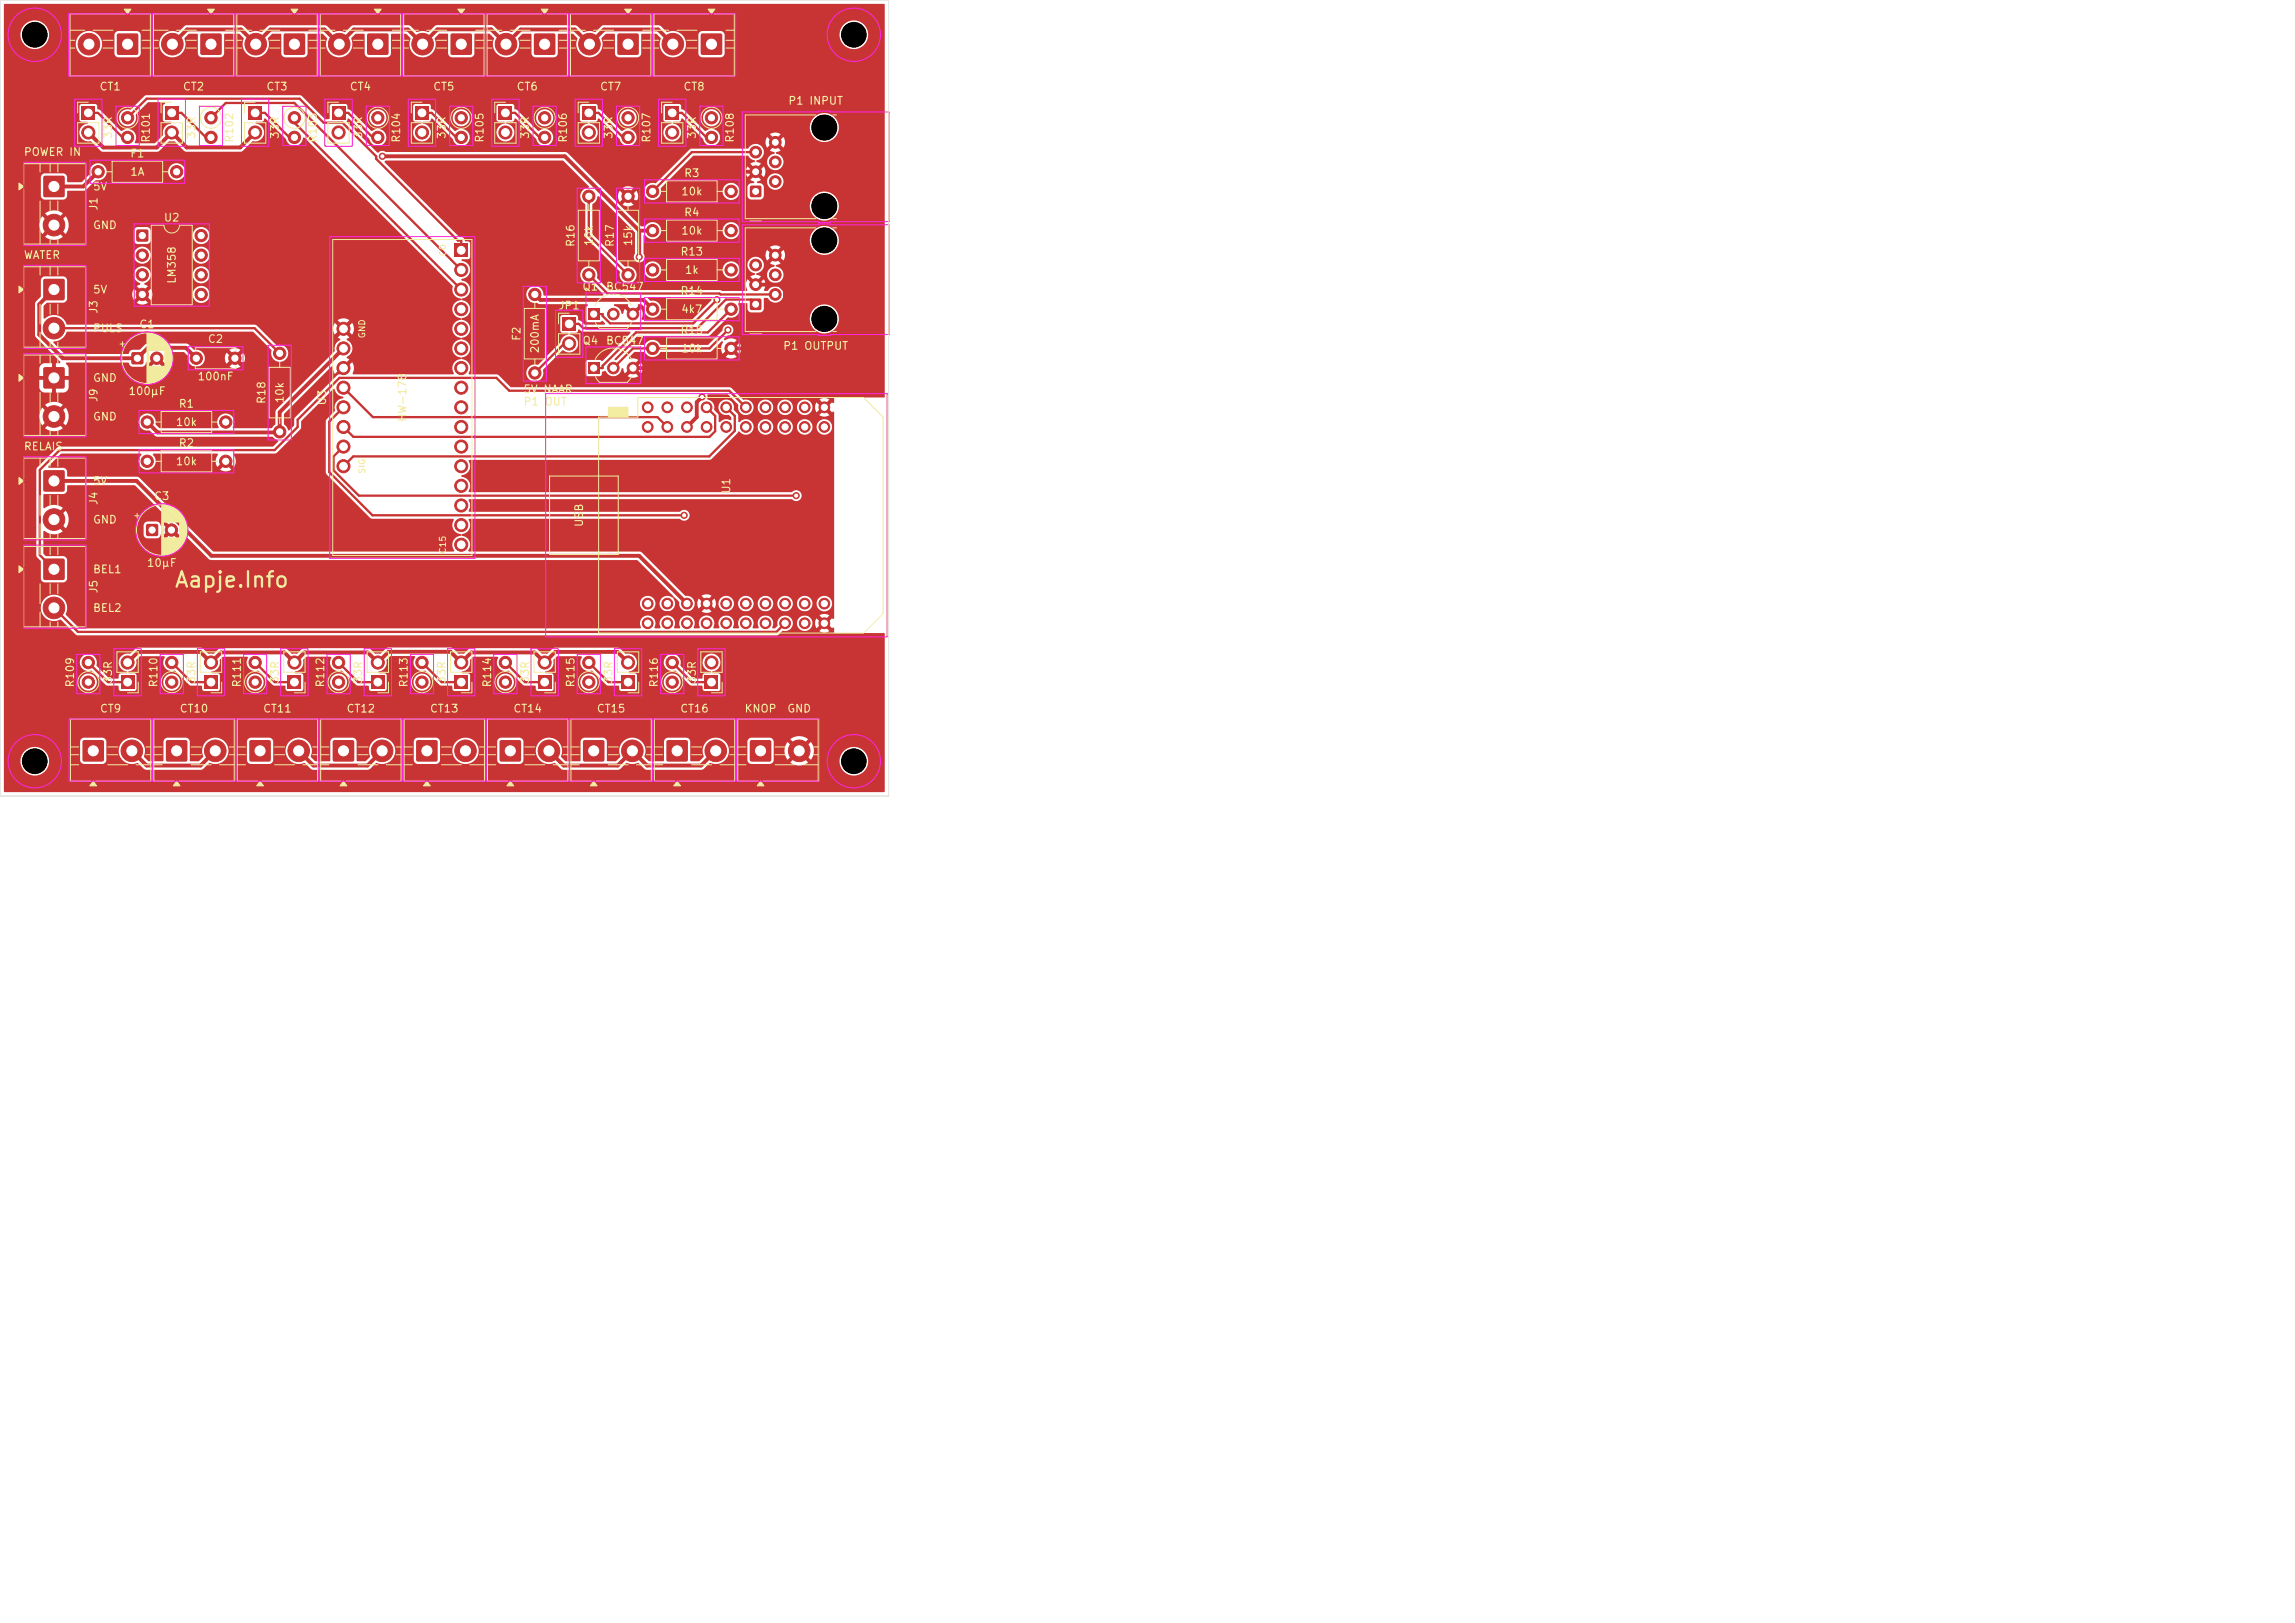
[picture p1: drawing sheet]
<svg xmlns="http://www.w3.org/2000/svg" width="297mm" height="210mm" viewBox="0 0 297 210" stroke-linecap="round" stroke-linejoin="round" font-family="sans-serif">
<defs><g id="words">
<text font-size="2" fill="#f2eda1" x="22.5" y="76.5">Aapje.Info</text>
<g font-size="1" fill="#f2eda1">
<text x="12.8" y="11.9">CT1</text>
<text x="23.6" y="11.9">CT2</text>
<text x="34.4" y="11.9">CT3</text>
<text x="45.2" y="11.9">CT4</text>
<text x="56" y="11.9">CT5</text>
<text x="66.8" y="11.9">CT6</text>
<text x="77.6" y="11.9">CT7</text>
<text x="88.4" y="11.9">CT8</text>
<text x="101.9" y="13.8">P1 INPUT</text>
<text x="3" y="20.4">POWER IN</text>
<text x="14.7" y="18.1" transform="rotate(-90 14.7 18.1)">33R</text>
<text x="16.8" y="20.6">F1</text>
<text x="16.8" y="23">1A</text>
<text x="19.6" y="18.5" transform="rotate(-90 19.6 18.5)">R101</text>
<text x="25.5" y="18.1" transform="rotate(-90 25.5 18.1)">33R</text>
<text x="30.4" y="18.5" transform="rotate(-90 30.4 18.5)">R102</text>
<text x="36.3" y="18.1" transform="rotate(-90 36.3 18.1)">33R</text>
<text x="41.2" y="18.5" transform="rotate(-90 41.2 18.5)">R103</text>
<text x="47.1" y="18.1" transform="rotate(-90 47.1 18.1)">33R</text>
<text x="52" y="18.5" transform="rotate(-90 52 18.5)">R104</text>
<text x="57.9" y="18.1" transform="rotate(-90 57.9 18.1)">33R</text>
<text x="62.8" y="18.5" transform="rotate(-90 62.8 18.5)">R105</text>
<text x="68.7" y="18.1" transform="rotate(-90 68.7 18.1)">33R</text>
<text x="73.6" y="18.5" transform="rotate(-90 73.6 18.5)">R106</text>
<text x="79.5" y="18.1" transform="rotate(-90 79.5 18.1)">33R</text>
<text x="84.4" y="18.5" transform="rotate(-90 84.4 18.5)">R107</text>
<text x="88.5" y="23.2">R3</text>
<text x="90.3" y="18.1" transform="rotate(-90 90.3 18.1)">33R</text>
<text x="95.2" y="18.5" transform="rotate(-90 95.2 18.5)">R108</text>
<text x="12" y="24.9">5V</text>
<text x="12" y="29.9">GND</text>
<text x="12.9" y="27.3" transform="rotate(-90 12.9 27.3)">J1</text>
<text x="21.1" y="28.9">U2</text>
<text x="88.1" y="25.5">10k</text>
<text x="88.5" y="28.2">R4</text>
<text x="3" y="33.7">WATER</text>
<text x="74.6" y="32" transform="rotate(-90 74.6 32)">R16</text>
<text x="77" y="31.9" transform="rotate(-90 77 31.9)">10k</text>
<text x="79.7" y="32" transform="rotate(-90 79.7 32)">R17</text>
<text x="82" y="31.9" transform="rotate(-90 82 31.9)">15k</text>
<text x="88" y="33.3">R13</text>
<text x="88.1" y="30.6">10k</text>
<text x="88.6" y="35.7">1k</text>
<text x="12" y="38.2">5V</text>
<text x="12.9" y="40.7" transform="rotate(-90 12.9 40.7)">J3</text>
<text x="23" y="36.8" transform="rotate(-90 23 36.8)">LM358</text>
<text x="72.2" y="40.3">JP1</text>
<text x="75.3" y="37.8">Q1</text>
<text x="78.3" y="37.8">BC547</text>
<text x="88" y="38.4">R14</text>
<text x="88.1" y="40.8">4k7</text>
<text x="12" y="43.2">PULS</text>
<text x="18" y="42.7">C1</text>
<text x="26.8" y="44.6">C2</text>
<text x="67.6" y="44.2" transform="rotate(-90 67.6 44.2)">F2</text>
<text x="70" y="45.8" transform="rotate(-90 70 45.8)">200mA</text>
<text x="75.3" y="44.8">Q4</text>
<text x="78.3" y="44.8">BC547</text>
<text x="88" y="43.5">R15</text>
<text x="88.1" y="45.8">10k</text>
<text x="101.3" y="45.5">P1 OUTPUT</text>
<text x="12" y="49.7">GND</text>
<text x="12.9" y="52.1" transform="rotate(-90 12.9 52.1)">J9</text>
<text x="16.6" y="51.4">100µF</text>
<text x="23.1" y="53">R1</text>
<text x="25.5" y="49.5">100nF</text>
<text x="34.6" y="52.4" transform="rotate(-90 34.6 52.4)">R18</text>
<text x="37" y="52.3" transform="rotate(-90 37 52.3)">10k</text>
<text x="42.4" y="52.5" transform="rotate(-90 42.4 52.5)">U3</text>
<text x="67.7" y="51.1">5V NAAR</text>
<text x="67.7" y="52.7">P1 OUT</text>
<text x="3" y="58.5">RELAIS</text>
<text x="12" y="54.7">GND</text>
<text x="22.7" y="55.4">10k</text>
<text x="23.1" y="58.1">R2</text>
<text x="52.8" y="54.7" transform="rotate(-90 52.8 54.7)">HW-178</text>
<text x="12" y="63">5V</text>
<text x="12.9" y="65.4" transform="rotate(-90 12.9 65.4)">J4</text>
<text x="19.9" y="64.9">C3</text>
<text x="22.7" y="60.4">10k</text>
<text x="94.7" y="64" transform="rotate(-90 94.7 64)">U1</text>
<text x="12" y="68">GND</text>
<text x="75.7" y="68.3" transform="rotate(-90 75.7 68.3)">USB</text>
<text x="12" y="74.4">BEL1</text>
<text x="12.9" y="76.9" transform="rotate(-90 12.9 76.9)">J5</text>
<text x="18.9" y="73.6">10µF</text>
<text x="12" y="79.4">BEL2</text>
<text x="9.8" y="89" transform="rotate(-90 9.8 89)">R109</text>
<text x="14.7" y="88.5" transform="rotate(-90 14.7 88.5)">33R</text>
<text x="20.6" y="89" transform="rotate(-90 20.6 89)">R110</text>
<text x="25.5" y="88.5" transform="rotate(-90 25.5 88.5)">33R</text>
<text x="31.4" y="89" transform="rotate(-90 31.4 89)">R111</text>
<text x="36.3" y="88.5" transform="rotate(-90 36.3 88.5)">33R</text>
<text x="42.2" y="89" transform="rotate(-90 42.2 89)">R112</text>
<text x="47.1" y="88.5" transform="rotate(-90 47.1 88.5)">33R</text>
<text x="53" y="89" transform="rotate(-90 53 89)">R113</text>
<text x="57.9" y="88.5" transform="rotate(-90 57.9 88.5)">33R</text>
<text x="63.8" y="89" transform="rotate(-90 63.8 89)">R114</text>
<text x="68.7" y="88.5" transform="rotate(-90 68.7 88.5)">33R</text>
<text x="74.6" y="89" transform="rotate(-90 74.6 89)">R115</text>
<text x="79.5" y="88.5" transform="rotate(-90 79.5 88.5)">33R</text>
<text x="85.4" y="89" transform="rotate(-90 85.4 89)">R116</text>
<text x="90.3" y="88.5" transform="rotate(-90 90.3 88.5)">33R</text>
<text x="12.9" y="92.4">CT9</text>
<text x="23.2" y="92.4">CT10</text>
<text x="34" y="92.4">CT11</text>
<text x="44.8" y="92.4">CT12</text>
<text x="55.6" y="92.4">CT13</text>
<text x="66.4" y="92.4">CT14</text>
<text x="77.2" y="92.4">CT15</text>
<text x="87.9" y="92.4">CT16</text>
<text x="96.3" y="92.4">KNOP</text>
<text x="101.8" y="92.4">GND</text>
</g>
<g font-size=".8" fill="#f2eda1">
<text x="57.9" y="33.2" transform="rotate(-90 57.9 33.2)">C0</text>
<text x="47.5" y="43.8" transform="rotate(-90 47.5 43.8)">GND</text>
<text x="47.5" y="61.4" transform="rotate(-90 47.5 61.4)">SIG</text>
<text x="57.9" y="71.7" transform="rotate(-90 57.9 71.7)">C15</text>
</g>
</g></defs>
<path d="M26.5 87.4h1.7v1.7h-1.7z" fill="#c83434"/>
<circle cx="27.3" cy="85.7" r=".85" fill="#c83434" stroke="#c83434" stroke-width=".13"/>
<path d="M58.8 87.4h1.7v1.7h-1.7z" fill="#c83434"/>
<g fill="#c83434" stroke="#c83434" stroke-width=".13">
<circle cx="59.7" cy="85.7" r=".85"/>
<circle cx="84.5" cy="34.9" r=".8"/>
<circle cx="94.6" cy="34.9" r=".8"/>
<circle cx="22.2" cy="88.3" r=".8"/>
<circle cx="22.2" cy="85.7" r=".8"/>
<circle cx="11.4" cy="88.3" r=".8"/>
<circle cx="11.4" cy="85.7" r=".8"/>
</g>
<path d="M75.5 95.8h.2h2.3h.2v.2v2.3v.2l-.2 .1h-2.3l-.2-.1-.1-.2v-2.3z" fill="#c83434"/>
<circle cx="81.8" cy="97.2" r="1.4" fill="#c83434" stroke="#c83434" stroke-width=".13"/>
<path d="M80.4 87.4h1.7v1.7h-1.7z" fill="#c83434"/>
<g fill="#c83434" stroke="#c83434" stroke-width=".13">
<circle cx="81.3" cy="85.7" r=".85"/>
<circle cx="81.3" cy="15.2" r=".8"/>
<circle cx="81.3" cy="17.8" r=".8"/>
<circle cx="92.1" cy="15.2" r=".8"/>
<circle cx="92.1" cy="17.8" r=".8"/>
<circle cx="69.2" cy="48.3" r=".8"/>
<circle cx="69.2" cy="38.1" r=".8"/>
</g>
<path d="M15.2 4.4l.2-.1h2.3l.1 .1 .1 .2v2.3l-.1 .1-.1 .1h-2.3l-.2-.1-.1-.1v-2.3z" fill="#c83434"/>
<g fill="#c83434" stroke="#c83434" stroke-width=".13">
<circle cx="11.5" cy="5.7" r="1.4"/>
<circle cx="76.2" cy="88.3" r=".8"/>
<circle cx="76.2" cy="85.7" r=".8"/>
<circle cx="19" cy="59.7" r=".8"/>
<circle cx="29.2" cy="59.7" r=".8"/>
</g>
<path d="M64.7 95.8h.2h2.3h.2v.2v2.3v.2l-.2 .1h-2.3l-.2-.1-.1-.2v-2.3z" fill="#c83434"/>
<circle cx="71" cy="97.2" r="1.4" fill="#c83434" stroke="#c83434" stroke-width=".13"/>
<path d="M43.1 95.8h.2h2.3h.2l.1 .2v2.3l-.1 .2-.2 .1h-2.3l-.2-.1-.1-.2v-2.3z" fill="#c83434"/>
<circle cx="49.4" cy="97.2" r="1.4" fill="#c83434" stroke="#c83434" stroke-width=".13"/>
<path d="M97.1 95.8h.2h2.3h.2v.2v2.3v.2l-.2 .1h-2.3l-.2-.1-.1-.2v-2.3z" fill="#c83434"/>
<g fill="#c83434" stroke="#c83434" stroke-width=".13">
<circle cx="103.4" cy="97.2" r="1.4"/>
<circle cx="43.8" cy="88.3" r=".8"/>
<circle cx="43.8" cy="85.7" r=".8"/>
</g>
<path d="M5.7 47.6l.1-.1h2.3l.2 .1 .1 .1v2.3l-.1 .2-.2 .1h-2.3l-.1-.1-.1-.2v-2.3z" fill="#c83434"/>
<g fill="#c83434" stroke="#c83434" stroke-width=".13">
<circle cx="7" cy="53.9" r="1.4"/>
<circle cx="59.7" cy="15.2" r=".8"/>
<circle cx="59.7" cy="17.8" r=".8"/>
<circle cx="33" cy="88.3" r=".8"/>
<circle cx="33" cy="85.7" r=".8"/>
</g>
<path d="M91.2 87.4h1.7v1.7h-1.7z" fill="#c83434"/>
<g fill="#c83434" stroke="#c83434" stroke-width=".13">
<circle cx="92.1" cy="85.7" r=".85"/>
<circle cx="27.3" cy="15.2" r=".8"/>
<circle cx="27.3" cy="17.8" r=".8"/>
<circle cx="84.5" cy="45.1" r=".8"/>
<circle cx="94.6" cy="45.1" r=".8"/>
</g>
<path d="M37.2 87.4h1.7v1.7h-1.7z" fill="#c83434"/>
<g fill="#c83434" stroke="#c83434" stroke-width=".13">
<circle cx="38.1" cy="85.7" r=".85"/>
<circle cx="84.5" cy="29.8" r=".8"/>
<circle cx="94.6" cy="29.8" r=".8"/>
</g>
<path d="M97.1 38.7l.2-.1 1.2 .1v.2v1.2h-.2h-1.2l-.1-.2z" fill="#c83434"/>
<g fill="#c83434" stroke="#c83434" stroke-width=".13">
<circle cx="100.3" cy="38.1" r=".76"/>
<circle cx="97.8" cy="36.8" r=".76"/>
<circle cx="100.3" cy="35.6" r=".76"/>
<circle cx="97.8" cy="34.3" r=".76"/>
<circle cx="100.3" cy="33" r=".76"/>
</g>
<path d="M72.8 41.1h1.7v1.7h-1.7z" fill="#c83434"/>
<g fill="#c83434" stroke="#c83434" stroke-width=".13">
<circle cx="73.7" cy="44.4" r=".85"/>
<circle cx="38.1" cy="15.2" r=".8"/>
<circle cx="38.1" cy="17.8" r=".8"/>
</g>
<path d="M21.4 13.8h1.7v1.7h-1.7z" fill="#c83434"/>
<g fill="#c83434" stroke="#c83434" stroke-width=".13">
<circle cx="22.2" cy="17.1" r=".85"/>
<circle cx="25.4" cy="46.4" r=".8"/>
<circle cx="30.4" cy="46.4" r=".8"/>
</g>
<path d="M48 87.4h1.7v1.7h-1.7z" fill="#c83434"/>
<circle cx="48.9" cy="85.7" r=".85" fill="#c83434" stroke="#c83434" stroke-width=".13"/>
<path d="M58.8 31.5h1.7v1.7h-1.7z" fill="#c83434"/>
<g fill="#c83434" stroke="#c83434" stroke-width=".13">
<circle cx="59.7" cy="34.9" r=".85"/>
<circle cx="59.7" cy="37.5" r=".85"/>
<circle cx="59.7" cy="40" r=".85"/>
<circle cx="59.7" cy="42.5" r=".85"/>
<circle cx="59.7" cy="45.1" r=".85"/>
<circle cx="59.7" cy="47.6" r=".85"/>
<circle cx="59.7" cy="50.2" r=".85"/>
<circle cx="59.7" cy="52.7" r=".85"/>
<circle cx="59.7" cy="55.2" r=".85"/>
<circle cx="59.7" cy="57.8" r=".85"/>
<circle cx="59.7" cy="60.3" r=".85"/>
<circle cx="59.7" cy="62.9" r=".85"/>
<circle cx="59.7" cy="65.4" r=".85"/>
<circle cx="59.7" cy="67.9" r=".85"/>
<circle cx="59.7" cy="70.5" r=".85"/>
<circle cx="44.4" cy="60.3" r=".85"/>
<circle cx="44.4" cy="47.6" r=".85"/>
<circle cx="44.4" cy="50.2" r=".85"/>
<circle cx="44.4" cy="52.7" r=".85"/>
<circle cx="44.4" cy="55.2" r=".85"/>
<circle cx="44.4" cy="57.8" r=".85"/>
<circle cx="44.4" cy="45.1" r=".85"/>
<circle cx="44.4" cy="42.5" r=".85"/>
</g>
<path d="M69.2 4.4l.1-.1h2.3l.2 .1 .1 .2v2.3l-.1 .1-.2 .1h-2.3l-.1-.1-.1-.1v-2.3z" fill="#c83434"/>
<g fill="#c83434" stroke="#c83434" stroke-width=".13">
<circle cx="65.5" cy="5.7" r="1.4"/>
<circle cx="65.4" cy="88.3" r=".8"/>
<circle cx="65.4" cy="85.7" r=".8"/>
</g>
<path d="M10.7 95.8h.2h2.3h.2l.1 .2v2.3l-.1 .2-.2 .1h-2.3l-.2-.1v-.2v-2.3z" fill="#c83434"/>
<circle cx="17.1" cy="97.2" r="1.4" fill="#c83434" stroke="#c83434" stroke-width=".13"/>
<path d="M5.7 72.3h.1h2.3h.2l.1 .2v2.3l-.1 .2-.2 .1h-2.3l-.1-.1-.1-.2v-2.3z" fill="#c83434"/>
<g fill="#c83434" stroke="#c83434" stroke-width=".13">
<circle cx="7" cy="78.7" r="1.4"/>
<circle cx="19" cy="54.6" r=".8"/>
<circle cx="29.2" cy="54.6" r=".8"/>
</g>
<path d="M97.1 24.1l.2-.1 1.2 .1v.2v1.2h-.2h-1.2l-.1-.2z" fill="#c83434"/>
<g fill="#c83434" stroke="#c83434" stroke-width=".13">
<circle cx="100.3" cy="23.5" r=".76"/>
<circle cx="97.8" cy="22.2" r=".76"/>
<circle cx="100.3" cy="21" r=".76"/>
<circle cx="97.8" cy="19.7" r=".76"/>
<circle cx="100.3" cy="18.4" r=".76"/>
</g>
<path d="M19 67.9l.1-.1 1.3 .1 .1 .1-.1 1.3-.2 .1-1.2-.1-.1-.2z" fill="#c83434"/>
<circle cx="22.2" cy="68.6" r=".8" fill="#c83434" stroke="#c83434" stroke-width=".13"/>
<path d="M26 4.4l.2-.1h2.3l.1 .1 .1 .2v2.3l-.1 .1-.1 .1h-2.3l-.2-.1-.1-.1v-2.3z" fill="#c83434"/>
<circle cx="22.3" cy="5.7" r="1.4" fill="#c83434" stroke="#c83434" stroke-width=".13"/>
<path d="M17.1 45.6h.1h1.3l.1 .2-.1 1.3-.2 .1-1.2-.1-.1-.2z" fill="#c83434"/>
<circle cx="20.3" cy="46.4" r=".8" fill="#c83434" stroke="#c83434" stroke-width=".13"/>
<path d="M5.7 22.8l.1-.1h2.3l.2 .1 .1 .2v2.3l-.1 .2h-.2h-2.3h-.1l-.1-.2v-2.3z" fill="#c83434"/>
<circle cx="7" cy="29.1" r="1.4" fill="#c83434" stroke="#c83434" stroke-width=".13"/>
<path d="M53.8 13.8h1.7v1.7h-1.7z" fill="#c83434"/>
<circle cx="54.6" cy="17.1" r=".85" fill="#c83434" stroke="#c83434" stroke-width=".13"/>
<path d="M86.1 13.8h1.7v1.7h-1.7z" fill="#c83434"/>
<g fill="#c83434" stroke="#c83434" stroke-width=".13">
<circle cx="87" cy="17.1" r=".85"/>
<circle cx="76.2" cy="35.6" r=".8"/>
<circle cx="76.2" cy="25.4" r=".8"/>
</g>
<path d="M90.7 4.4l.2-.1h2.3l.2 .1 .1 .2v2.3l-.1 .1-.2 .1h-2.3l-.2-.1v-.1v-2.3z" fill="#c83434"/>
<circle cx="87.1" cy="5.7" r="1.4" fill="#c83434" stroke="#c83434" stroke-width=".13"/>
<path d="M76.1 46.9h1.5v1.5h-1.5z" fill="#c83434"/>
<g fill="#c83434" stroke="#c83434" stroke-width=".13">
<circle cx="79.4" cy="47.6" r=".75"/>
<circle cx="81.9" cy="47.6" r=".75"/>
</g>
<path d="M76.1 39.9h1.5v1.5h-1.5z" fill="#c83434"/>
<g fill="#c83434" stroke="#c83434" stroke-width=".13">
<circle cx="79.4" cy="40.6" r=".75"/>
<circle cx="81.9" cy="40.6" r=".75"/>
</g>
<path d="M47.6 4.4l.1-.1h2.3l.2 .1 .1 .2v2.3l-.1 .1-.2 .1h-2.3l-.1-.1-.1-.1v-2.3z" fill="#c83434"/>
<circle cx="43.9" cy="5.7" r="1.4" fill="#c83434" stroke="#c83434" stroke-width=".13"/>
<path d="M43 13.8h1.7v1.7h-1.7z" fill="#c83434"/>
<circle cx="43.8" cy="17.1" r=".85" fill="#c83434" stroke="#c83434" stroke-width=".13"/>
<path d="M64.6 13.8h1.7v1.7h-1.7z" fill="#c83434"/>
<g fill="#c83434" stroke="#c83434" stroke-width=".13">
<circle cx="65.4" cy="17.1" r=".85"/>
<circle cx="36.2" cy="55.9" r=".8"/>
<circle cx="36.2" cy="45.7" r=".8"/>
</g>
<path d="M5.7 60.9l.1-.1h2.3l.2 .1 .1 .2v2.3l-.1 .2h-.2h-2.3h-.1l-.1-.2v-2.3z" fill="#c83434"/>
<g fill="#c83434" stroke="#c83434" stroke-width=".13">
<circle cx="7" cy="67.2" r="1.4"/>
<circle cx="87" cy="88.3" r=".8"/>
<circle cx="87" cy="85.7" r=".8"/>
<circle cx="84.5" cy="40" r=".8"/>
<circle cx="94.6" cy="40" r=".8"/>
</g>
<path d="M36.8 4.4l.2-.1h2.2l.2 .1 .1 .2v2.3l-.1 .1-.2 .1h-2.3l-.1-.1-.1-.1v-2.3z" fill="#c83434"/>
<circle cx="33.1" cy="5.7" r="1.4" fill="#c83434" stroke="#c83434" stroke-width=".13"/>
<path d="M17.7 29.8l.2-.1 1.2 .1 .1 .1-.1 1.3-.1 .1-1.3-.1-.1-.2z" fill="#c83434"/>
<g fill="#c83434" stroke="#c83434" stroke-width=".13">
<circle cx="18.4" cy="33" r=".8"/>
<circle cx="18.4" cy="35.6" r=".8"/>
<circle cx="18.4" cy="38.1" r=".8"/>
<circle cx="26" cy="38.1" r=".8"/>
<circle cx="26" cy="35.6" r=".8"/>
<circle cx="26" cy="33" r=".8"/>
<circle cx="26" cy="30.5" r=".8"/>
<circle cx="48.9" cy="15.2" r=".8"/>
<circle cx="48.9" cy="17.8" r=".8"/>
</g>
<path d="M86.3 95.8h.2h2.3h.2v.2v2.3v.2l-.2 .1h-2.3l-.2-.1-.1-.2v-2.3z" fill="#c83434"/>
<g fill="#c83434" stroke="#c83434" stroke-width=".13">
<circle cx="92.6" cy="97.2" r="1.4"/>
<circle cx="12.7" cy="22.2" r=".8"/>
<circle cx="22.9" cy="22.2" r=".8"/>
</g>
<path d="M10.6 13.8h1.7v1.7h-1.7z" fill="#c83434"/>
<circle cx="11.4" cy="17.1" r=".85" fill="#c83434" stroke="#c83434" stroke-width=".13"/>
<path d="M32.3 95.8h.2h2.3h.2l.1 .2v2.3l-.1 .2-.2 .1h-2.3l-.2-.1v-.2v-2.3z" fill="#c83434"/>
<circle cx="38.7" cy="97.2" r="1.4" fill="#c83434" stroke="#c83434" stroke-width=".13"/>
<path d="M69.6 87.4h1.7v1.7h-1.7z" fill="#c83434"/>
<circle cx="70.5" cy="85.7" r=".85" fill="#c83434" stroke="#c83434" stroke-width=".13"/>
<path d="M53.9 95.8h.2h2.3h.2v.2v2.3v.2l-.2 .1h-2.3l-.2-.1-.1-.2v-2.3z" fill="#c83434"/>
<g fill="#c83434" stroke="#c83434" stroke-width=".13">
<circle cx="60.2" cy="97.2" r="1.4"/>
<circle cx="54.6" cy="88.3" r=".8"/>
<circle cx="54.6" cy="85.7" r=".8"/>
</g>
<path d="M5.7 36.1h.1h2.3h.2l.1 .2v2.3l-.1 .2-.2 .1h-2.3l-.1-.1-.1-.2v-2.3z" fill="#c83434"/>
<circle cx="7" cy="42.5" r="1.4" fill="#c83434" stroke="#c83434" stroke-width=".13"/>
<path d="M80 4.4l.1-.1h2.3l.2 .1 .1 .2v2.3l-.1 .1-.2 .1h-2.3l-.1-.1-.1-.1v-2.3z" fill="#c83434"/>
<g fill="#c83434" stroke="#c83434" stroke-width=".13">
<circle cx="76.3" cy="5.7" r="1.4"/>
<circle cx="84.5" cy="24.8" r=".8"/>
<circle cx="94.6" cy="24.8" r=".8"/>
</g>
<path d="M58.4 4.4l.1-.1h2.3l.2 .1 .1 .2v2.3l-.1 .1-.2 .1h-2.3l-.1-.1-.1-.1v-2.3z" fill="#c83434"/>
<circle cx="54.7" cy="5.7" r="1.4" fill="#c83434" stroke="#c83434" stroke-width=".13"/>
<path d="M21.5 95.8h.2h2.3h.2l.1 .2v2.3l-.1 .2-.2 .1h-2.3l-.2-.1v-.2v-2.3z" fill="#c83434"/>
<circle cx="27.9" cy="97.2" r="1.4" fill="#c83434" stroke="#c83434" stroke-width=".13"/>
<path d="M75.3 13.8h1.8v1.7h-1.8z" fill="#c83434"/>
<g fill="#c83434" stroke="#c83434" stroke-width=".13">
<circle cx="76.2" cy="17.1" r=".85"/>
<circle cx="70.5" cy="15.2" r=".8"/>
<circle cx="70.5" cy="17.8" r=".8"/>
</g>
<path d="M32.2 13.8h1.7v1.7h-1.7z" fill="#c83434"/>
<g fill="#c83434" stroke="#c83434" stroke-width=".13">
<circle cx="33" cy="17.1" r=".85"/>
<circle cx="16.5" cy="15.2" r=".8"/>
<circle cx="16.5" cy="17.8" r=".8"/>
</g>
<path d="M15.7 87.4h1.7v1.7h-1.7z" fill="#c83434"/>
<g fill="#c83434" stroke="#c83434" stroke-width=".13">
<circle cx="16.5" cy="85.7" r=".85"/>
<circle cx="81.3" cy="35.6" r=".8"/>
<circle cx="81.3" cy="25.4" r=".8"/>
<circle cx="106.7" cy="52.7" r=".7"/>
<circle cx="106.7" cy="55.2" r=".7"/>
<circle cx="104.1" cy="52.7" r=".7"/>
<circle cx="104.1" cy="55.2" r=".7"/>
<circle cx="101.6" cy="52.7" r=".7"/>
<circle cx="101.6" cy="55.2" r=".7"/>
<circle cx="99.1" cy="52.7" r=".7"/>
<circle cx="99.1" cy="55.2" r=".7"/>
<circle cx="96.5" cy="52.7" r=".7"/>
<circle cx="96.5" cy="55.2" r=".7"/>
<circle cx="94" cy="52.7" r=".7"/>
<circle cx="94" cy="55.2" r=".7"/>
<circle cx="91.4" cy="52.7" r=".7"/>
<circle cx="91.4" cy="55.2" r=".7"/>
<circle cx="88.9" cy="52.7" r=".7"/>
<circle cx="88.9" cy="55.2" r=".7"/>
<circle cx="86.4" cy="52.7" r=".7"/>
<circle cx="86.4" cy="55.2" r=".7"/>
<circle cx="83.8" cy="52.7" r=".7"/>
<circle cx="83.8" cy="55.2" r=".7"/>
<circle cx="106.7" cy="78.1" r=".7"/>
<circle cx="106.7" cy="80.6" r=".7"/>
<circle cx="104.1" cy="78.1" r=".7"/>
<circle cx="104.1" cy="80.6" r=".7"/>
<circle cx="101.6" cy="78.1" r=".7"/>
<circle cx="101.6" cy="80.6" r=".7"/>
<circle cx="99.1" cy="78.1" r=".7"/>
<circle cx="99.1" cy="80.6" r=".7"/>
<circle cx="96.5" cy="78.1" r=".7"/>
<circle cx="96.5" cy="80.6" r=".7"/>
<circle cx="94" cy="78.1" r=".7"/>
<circle cx="94" cy="80.6" r=".7"/>
<circle cx="91.4" cy="78.1" r=".7"/>
<circle cx="91.4" cy="80.6" r=".7"/>
<circle cx="88.9" cy="78.1" r=".7"/>
<circle cx="88.9" cy="80.6" r=".7"/>
<circle cx="86.4" cy="78.1" r=".7"/>
<circle cx="86.4" cy="80.6" r=".7"/>
<circle cx="83.8" cy="78.1" r=".7"/>
<circle cx="83.8" cy="80.6" r=".7"/>
<circle cx="94.2" cy="42.7" r=".4"/>
<circle cx="49.5" cy="20.2" r=".4"/>
<circle cx="82.7" cy="33.3" r=".4"/>
<circle cx="90.9" cy="51.4" r=".4"/>
<circle cx="92.8" cy="38.8" r=".4"/>
<circle cx="88.5" cy="66.7" r=".4"/>
<circle cx="103" cy="64.1" r=".4"/>
</g>
<g fill="none" stroke="#c83434" stroke-width=".3">
<path d="M11.4 14.6h1.3l3.2 3.2h.6M16.5 15.2l2.5-2.4h19.8l3.1 3.1h2.4l4.4 4.3v.4l10.6 10.5h.4v1.3M22.2 14.6h1.3l3.2 3.2h.6M27.3 15.2l1.9-1.9h8.9l21.6 21.6M33 14.6h1.3l3.1 3.2h.7M38.1 15.2v.7l21.6 21.6M43.8 14.6h1.3l3.1 3.2h.7M54.6 14.6h1.3l3.1 3.2h.7M65.4 14.6h1.3l3.1 3.2h.7M76.2 14.6h1.3l3.1 3.2h.7M87 14.6h1.2l3.2 3.2h.7M97.8 19.7h-8.3l-5 5.1"/>
<path d="M76.2 35.6l2.4 2.4h14.5l.1 .1h7.1M76.2 25.4v5.1l5.1 5.1M92.8 38.8l-3.1 3h-10.8l-.9-.9v-.3h-1.2M97.8 39.4l-.6-.6h-3.3l-3.7 3.7h-14.7l-.6-.6h-1.2M7 42.5h25.9l3.3 3.2M44.4 50.2l3.9 3.8h36.8l1.3 1.2M44.4 52.7l-1.8 1.8v6.6l5.6 5.6h40.3M44.4 57.8l-1.2 1.3v1.8l3.2 3.2h56.6M73.7 44.5h-.7l-3.8 3.8M91.4 52.7l1.2 1.1v2l-.8 .7h-46.1l-1.3-1.3M94 52.7l1.1 1.1v2l-3.3 3.3h-46.1l-1.3 1.2M94.2 42.7l-2.4 2.4h-9.9l-2.5 2.5"/>
<path d="M94.6 40l-3 3h-9.3l-4.3 4.3v.3h-1.2M96.5 52.7l-2.1-2.1h-28.5l-1.7-1.7h-20.3l-5.4 5.4v1l-3 2.9h-27.8l-2.5 2.6v11l1.8 1.9M7 78.7l3.1 3.1h90.4l1.1-1.2M11.4 85.7l2.6 2.6h2.5M22.2 85.7l2.6 2.6h2.5M33 85.7l2.6 2.6h2.5M43.8 85.7l2.6 2.6h2.5M54.6 85.7l2.5 2.6h2.6M65.4 85.7l2.5 2.6h2.6M76.2 85.7l2.5 2.6h2.6M87 85.7l2.5 2.6h2.6"/>
</g>
<g fill="none" stroke="#c83434" stroke-width=".5">
<path d="M11.4 17.1l2 2h6.9l1.9-2 2 2h6.9l1.9-2M22.3 5.7l1.9-1.9h7l1.9 1.9 1.9-1.9h7l1.9 1.9 1.9-1.9h7l1.9 1.9 1.9-1.9h7l1.9 1.9 1.9-1.9h7l1.9 1.9 1.9-1.9h7l1.9 1.9M7 37.5l-1.9 1.9v3.9l3 3.1h9.7l1.3-1.4h4.9l1.4 1.4M12.7 22.2l-1.9 1.9h-3.8M49.5 20.2h23.6l9.6 9.6M69.2 38.1l.7 .7h13.4l1.2 1.2M82.7 29.8h1.8M82.7 29.8v3.5M97.8 22.2h-5.3l-3.9 4h-6.6l-.7-.8M97.8 36.8h3l.8 .8v5l-2.5 2.5M44.4 42.5l-4.5 4.6h-8.8l-.7-.7-1.3 1.3h-7.5l-1.3-1.3M44.4 45.1l-8.2 8.2v2.6l-.1 .1h-15.7l-1.4-1.4"/>
<path d="M90.9 51.4l-.7 .6v2l-1.3 1.2M99.1 45.1l7.6 7.6M99.1 45.1h-4.5l-2.5 2.5h-10.2M7 62.2h10.7l9.7 9.7h55.3l6.2 6.2M7 67.2l2.7 2.7h11.1l1.4-1.3 10.7 10.7h57.3l1.2-1.2 1.3 1.3h12.7l1.3 1.2M16.5 85.7l1.4-1.3h8l1.4 1.3 1.3-1.3h8.2l1.3 1.3 1.3-1.3h8.2l1.3 1.3 1.4-1.4h8l1.4 1.4 1.3-1.3h8.2l1.3 1.3 1.4-1.3h8l1.4 1.3M17.1 97.2l1.9 1.9h7l1.9-1.9M38.7 97.2l1.9 1.9h6.9l1.9-1.9M71 97.2l1.9 1.9h7l1.9-1.9 1.9 1.9h7l1.9-1.9"/>
</g>
<g fill="#c83434">
<path d="M7.9 58.7h10.3l.1 .1a1.12 1.12 0 0 0-.1 1.6 1.12 1.12 0 0 0 1.6 .1 1.12 1.12 0 0 0 0-1.7l.1-.1h8.2l.1 .1a1.47 1.47 0 0 0-.1 1.6l.7-.7 .2 .3 .2 .1-.7 .7a1.29 1.29 0 0 0 1.4 0l-.6-.7 .2-.1 .1-.3 .7 .7a1.35 1.35 0 0 0-.1-1.6l.1-.1h5.3l.2-.1 3.1-3.1 .1-1 4.1-4.1 .1-.1a1.57 1.57 0 0 0 1.2 1.1v.1a1.38 1.38 0 0 0-1.1 1.1v.6l-1.1 1.1v.2v6.8l5.7 5.7 .2 .1h10.5l.1 .1a1.23 1.23 0 0 0 .9 1.9l.1 .2a1.38 1.38 0 0 0-1.2 1.1l.1 .4 .2 .4-.1 .2h-31.1l-9.7-9.7h-9.1l-.1-.1a.93 .93 0 0 0-.2-.9l-.3-.2h-1.8h-.1v-.2z"/>
<path d="M36.8 53.5l6.1-6.1h.2v.5l.2 .5 .7-.6 .1 .2 .2 .1-.3 .3-.3 .1-5.5 5.5-.1 .3-.1 .8-.6 .6h-.1l-.2-.4-.3-.4z"/>
<path d="M82.6 39.4h.4l.3 .3a1.12 1.12 0 0 0 .8 1.4 1.12 1.12 0 0 0 1.4-.8 1.12 1.12 0 0 0-.8-1.4h-.5l-.4-.4 .2-.1h8a.29 .29 0 0 1 0 .5l-2.5 2.5h-6.4l-.1-.1a1.45 1.45 0 0 0 0-1.4l-.7 .7-.1-.2-.2-.2 .6-.6z"/>
<path d="M79.5 39.4h1.7l.1 .1-.1 .1 .7 .6-.3 .2-.1 .2-.6-.7-.3 .7h-.1a1.15 1.15 0 0 0-1-1z"/>
<path d="M.5 .6l113.9-.1 .1 50.8-.1 .2-6.5-.1v.7l-.1 .1-.1-.1-.6 .6-.2-.3-.2-.1 .6-.6a1.19 1.19 0 0 0-1.3 0l.6 .6-.2 .1-.1 .3-.6-.6a1.2 1.2 0 0 0 0 1.3l.6-.6 .1 .2 .2 .1-.5 .6a1.2 1.2 0 0 0 1.2 0l-.6-.6 .3-.1 .1-.2 .6 .6 .1-.2 .1 .2v26.6l-.1 .1-.1-.1-.6 .6-.1-.2-.3-.2 .6-.6a1.2 1.2 0 0 0-1.3 0l.6 .6-.2 .2-.1 .2-.6-.6a1.2 1.2 0 0 0 0 1.3l.6-.6 .1 .2 .2 .1-.5 .7a1.2 1.2 0 0 0 1.2 0l-.6-.7 .3-.1 .1-.2 .6 .6 .1-.1 .1 .1v.6h6.4l.2 .1v20.4l-.1 .1h-113.8l-.1-4.1h2.1v.2a1.85 1.85 0 0 0 2.9 1.5 1.85 1.85 0 0 0 0-3.2 1.85 1.85 0 0 0-2.9 1.5h-2.1v-2.4h9.9v2.4l.1 .3 .4 .2 2.4-.1 .3-.1 .2-.3v-1.4h1.6v.3a1.73 1.73 0 0 0 2.4 1.4l.8 .8 .3 .1h7.1l.3-.1 .8-.8a1.72 1.72 0 0 0 2.1-.5 1.72 1.72 0 0 0-.1-2.2h2.9v2.4l.1 .3 .3 .1h2.5l.3-.1 .1-.3 .1-1.4h1.6v.3a1.73 1.73 0 0 0 2.4 1.4l.8 .8 .3 .1h7.1l.3-.1 .8-.8a1.72 1.72 0 0 0 2.1-.5 1.72 1.72 0 0 0-.1-2.2h2.8l.1 2.4 .1 .3 .3 .1h2.5l.3-.1 .1-.3v-1.4h1.6v.3a1.7 1.7 0 0 0 2.4 1.4 1.7 1.7 0 0 0 .6-2.7h2.8l.1 2.4 .1 .3 .3 .1h2.5l.3-.1 .1-.3v-1.4h1.6v.3a1.73 1.73 0 0 0 2.5 1.4l.8 .8 .3 .1h7.1l.3-.1 .8-.8a2.42 2.42 0 0 0 1.5 0l.8 .8 .3 .1h7.1l.3-.1 .7-.8h.2a1.7 1.7 0 0 0 2-.6 1.7 1.7 0 0 0-.2-2.1h2.9v2.4l.2 .3 .2 .1h2.7l.3-.4v-1.4h1.4l.1 .8 .3 .5 .9-.9 .4 .4-.9 .9a1.88 1.88 0 0 0 2.3 0l-.3-.3h4.3a1.85 1.85 0 0 0 2.6 1.8 1.85 1.85 0 0 0 .5-3.1 1.85 1.85 0 0 0-3 1l-.1 .3h-4.3l-.6-.6 .3-.4 .9 .9a1.88 1.88 0 0 0 0-2.3l-.9 .9-.3-.3 .9-1h-.1a1.89 1.89 0 0 0-2.2 0l.9 1-.4 .3-.9-.9-.3 .5-.1 .5h-1.4v-1.1l-.1-.3-.4-.1h-2.5l-.2 .1-.2 .4h-2.9a1.71 1.71 0 0 0-2.2-.2 1.71 1.71 0 0 0-.5 2.1l-.6 .6h-1.1l-.1-2.6-.1-.3-.4-.1h-2.4l-.3 .1-.2 .4v2.5h-1.9l-.6-.5v-.2a1.71 1.71 0 0 0-1.6-2.3 1.71 1.71 0 0 0-1.5 2.4l-.6 .6h-1.1l-.1-2.6-.1-.3-.4-.1h-2.4l-.3 .1-.2 .4v2.5h-1.9l-.6-.5v-.2a1.7 1.7 0 0 0-1.2-2.3 1.7 1.7 0 0 0-2.1 1.5h-1.6v-1.1l-.1-.3-.3-.1h-2.5l-.3 .1-.2 .4h-2.8a1.7 1.7 0 0 0-1.8-.4 1.7 1.7 0 0 0-1.2 1.4h-1.6v-1.1l-.1-.3-.3-.1h-2.5l-.3 .1-.2 .4h-2.8a1.71 1.71 0 0 0-2.2-.2 1.71 1.71 0 0 0-.6 2.1l-.6 .6h-1.1l-.1-2.6-.1-.3-.4-.1h-2.3l-.4 .1-.2 .4v2.5h-1.9l-.6-.5v-.2a1.7 1.7 0 0 0-1.1-2.3 1.7 1.7 0 0 0-2.1 1.5h-1.6l-.1-1.1-.1-.3-.3-.1h-2.5l-.3 .1-.1 .4h-2.9a1.71 1.71 0 0 0-2.2-.2 1.71 1.71 0 0 0-.6 2.1l-.6 .6h-1.1l-.1-2.6-.1-.3-.3-.1h-2.4l-.4 .1-.1 .4-.1 2.5h-1.9l-.5-.5-.1-.2a1.7 1.7 0 0 0-1.1-2.3 1.7 1.7 0 0 0-2.1 1.5h-1.6v-1.1l-.2-.3-.3-.1h-2.5l-.3 .1-.1 .4h-9.9v-7.8h9.8a1.1 1.1 0 0 0 1.6 1.1 1.1 1.1 0 0 0 .2-1.9 1.1 1.1 0 0 0-1.7 .6l-.1 .2h-9.8v-2.6h9.8a1.18 1.18 0 0 0 1.6 1.2l1.8 1.8 .2 .1h1.4l.1 .5 .2 .2h1.9l.2-.2v-1h3.4v.2a1.1 1.1 0 0 0 1.7 .8 1.1 1.1 0 0 0 0-1.9 1.1 1.1 0 0 0-1.7 .9h-3.4l-.1-1-.2-.1h-.8v-.2a1.28 1.28 0 0 0 1.1-1.6l.5-.4h3l.1 .1a1.19 1.19 0 0 0 0 1.4 1.19 1.19 0 0 0 1.4 .4l1.8 1.8 .2 .1h1.4l.1 .5 .2 .2h1.9l.2-.2v-1h3.4v.2a1.1 1.1 0 0 0 1.7 .8 1.1 1.1 0 0 0 0-1.9 1.1 1.1 0 0 0-1.7 .9h-3.4l-.1-1-.2-.1h-.8v-.2a1.28 1.28 0 0 0 1.1-1.6l.4-.3h3.1h.1a1.19 1.19 0 0 0 .1 1.4 1.19 1.19 0 0 0 1.3 .4l1.8 1.8 .2 .1h1.4l.1 .5 .2 .2h1.9l.2-.2v-1h3.4v.2a1.1 1.1 0 0 0 1.7 .8 1.1 1.1 0 0 0 0-1.9 1.1 1.1 0 0 0-1.7 .9h-3.4l-.1-1-.2-.1h-.8v-.2a1.28 1.28 0 0 0 1.1-1.6l.4-.3h3.1h.1a1.19 1.19 0 0 0 .1 1.4 1.19 1.19 0 0 0 1.3 .4l1.8 1.8 .2 .1h1.4v.5l.3 .2h1.9l.1-.2v-1h3.5v.2a1.1 1.1 0 0 0 1.7 .8 1.1 1.1 0 0 0 0-1.9 1.1 1.1 0 0 0-1.7 .9h-3.5v-1l-.2-.1h-.8v-.2a1.28 1.28 0 0 0 1.1-1.6l.5-.4h3l.1 .1a1.19 1.19 0 0 0 0 1.4 1.19 1.19 0 0 0 1.4 .4l1.8 1.8 .2 .1h1.4v.5l.3 .2h1.9l.1-.2v-1h3.5v.2a1.1 1.1 0 0 0 1.7 .8 1.1 1.1 0 0 0 0-1.9 1.1 1.1 0 0 0-1.7 .9h-3.5v-1l-.2-.1h-.8v-.2a1.28 1.28 0 0 0 1-1.6l.5-.3h3.1h.1a1.19 1.19 0 0 0 0 1.4 1.19 1.19 0 0 0 1.4 .4l1.8 1.8 .2 .1h1.4v.5l.3 .2h1.9l.1-.2v-1h3.5v.2a1.1 1.1 0 0 0 1.7 .8 1.1 1.1 0 0 0 0-1.9 1.1 1.1 0 0 0-1.7 .9h-3.5v-1l-.2-.1h-.8l-.1-.2a1.28 1.28 0 0 0 1.1-1.6l.5-.4h3.1l.1 .1a1.19 1.19 0 0 0 0 1.4 1.19 1.19 0 0 0 1.3 .4l1.9 1.8 .2 .1h1.4v.5l.3 .2h1.9l.1-.2v-1h3.5v.2a1.1 1.1 0 0 0 1.7 .8 1.1 1.1 0 0 0 0-1.9 1.1 1.1 0 0 0-1.7 .9h-3.5v-1l-.2-.1h-.8l-.1-.1 .1-.1a1.15 1.15 0 0 0 1-1.3h3.5v.2a1.2 1.2 0 0 0 1.5 1l2 1.9h1.5v.5l.3 .2h1.8l.2-.2v-1.9l-.2-.2h-.8l-.1-.2a1.16 1.16 0 0 0 1.1-1.5 1.16 1.16 0 0 0-1.8-.6 1.16 1.16 0 0 0 .1 1.9l.1 .1a.27 .27 0 0 1 .4 .3l-.9 .1-.2 .6h-1.1l-1.7-1.6a1.16 1.16 0 0 0-.3-1.2 1.16 1.16 0 0 0-1.2-.3 1.1 1.1 0 0 0-.7 .9h-3.5a1.23 1.23 0 0 0-1.5-1l-.6-.7-.3-.1h-8.2l-.3 .1-.7 .7h-.7l-.6-.6-.2-.1h-8.4l-.2 .1-.7 .6h-.6l-.8-.7-.2-.1h-8.2l-.3 .1-.7 .7h-.6l-.7-.6-.2-.1h-8.4l-.2 .1-.7 .6h-.6l-.7-.6-.2-.1h-8.4l-.2 .1-.7 .6h-.6l-.7-.7-.3-.1h-8.2l-.3 .1-.7 .7a1.17 1.17 0 0 0-1.4 .9 1.17 1.17 0 0 0 1 1.4l.1 .1-.1 .1-.9 .1-.1 .1-.1 .5h-1.1l-1.7-1.7a1.11 1.11 0 0 0-.8-1.5 1.11 1.11 0 0 0-1.4 1h-9.8v-7.1h4.8v.3a1.77 1.77 0 0 0 2.6 1.4l1.9 1.9 .2 .1h90.5l.3-.1 .5-.5a1.02 1.02 0 0 0 1.3-.9h.5l.1 .2a1 1 0 0 0 1.6 .5 1 1 0 0 0-.3-1.7 1 1 0 0 0-1.4 1h-.5v-.2a1.03 1.03 0 0 0-1.3-.8 1.03 1.03 0 0 0-.7 1.3l-.3 .3-.4-.1a1.02 1.02 0 0 0-.6-1.5 1.02 1.02 0 0 0-1.2 1l.1 .5-.1 .1h-.6l-.1-.2a1.01 1.01 0 0 0-.9-1.5 1.01 1.01 0 0 0-.9 1.5l-.1 .2-.6-.1a1.02 1.02 0 0 0-.6-1.5 1.02 1.02 0 0 0-1.3 1l.1 .5-.1 .1h-.6l-.1-.2a1.01 1.01 0 0 0-.9-1.5 1.01 1.01 0 0 0-.8 1.5l-.2 .2-.6-.1a1.02 1.02 0 0 0-.6-1.5 1.02 1.02 0 0 0-1.3 1l.1 .5v.1h-.6l-.2-.2a1.01 1.01 0 0 0-.8-1.5 1.01 1.01 0 0 0-.9 1.5l-.1 .2-.7-.1a1.02 1.02 0 0 0-.6-1.5 1.02 1.02 0 0 0-1.3 1l.2 .5-.2 .1h-72.5l-1.8-1.7v-.2a1.69 1.69 0 0 0 .1-1.2h74.2l.1 .2a1.01 1.01 0 0 0 1.6 .4 1.01 1.01 0 0 0-.3-1.6 1.01 1.01 0 0 0-1.4 1h-74.2v-.1a1.7 1.7 0 0 0-1.8-1.1 1.7 1.7 0 0 0-1.5 1.5h-4.8v-17.8h4.2v11.2l.6 .7v2.3l.1 .3 .4 .2 2.6-.1 .2-.2 .1-.2-.1-2.7-.2-.2h-.2h-2.2l-.4-.3v-2.9l.1-.1a2.1 2.1 0 0 0 2.4 0l-.9-.9 .4-.3 .9 .9 .1-.1a1.89 1.89 0 0 0-.1-2.2l-.9 .9-.4-.4 .9-.9-.1-.1a1.95 1.95 0 0 0-2.3 .2l-.1-.2v-1.6l.1-.1h2.5l.3-.1a.93 .93 0 0 0 .2-.9l.1-.1h8.7l4.3 4.3v.2l-.3 .2 .6 .7-.2 .1-.1 .2-.7-.6-.1 .2h-.2a.63 .63 0 0 0-.5-.6h-1.3l-.3 .1-.1 .4v1.2l.1 .3 .4 .2h1.2a.78 .78 0 0 0 .6-.6l.2 .2 .7-.7 .1 .2 .2 .2-.6 .7a1.29 1.29 0 0 0 1.4 0l-.7-.7 .3-.2 .1-.2 .7 .7 .2-.4 .1 .1 3.4 3.4 .3 .1h55.1l4.8 4.6v.2h-.2a1.01 1.01 0 0 0-1.6 .6 1.01 1.01 0 0 0 1.2 1.2 1.01 1.01 0 0 0 .5-1.6l.1-.2h.1l.6 .6a1.01 1.01 0 0 0 1 1.2 1.01 1.01 0 0 0 1-1.1h.3l.1 .4 .1 .4 .6-.6 .1 .2 .3 .1-.6 .6a1.2 1.2 0 0 0 1.3 0l-.6-.6 .3-.1v-.2l.6 .6 .2-.6h.4a1.01 1.01 0 0 0 1 .9 1.01 1.01 0 0 0 1-.9h.5l.1 .2a1.01 1.01 0 0 0 1 .7 1.01 1.01 0 0 0 .9-.9h.6v.2a1.01 1.01 0 0 0 1.1 .7 1.01 1.01 0 0 0 .9-.9h.5v.2a1.01 1.01 0 0 0 1.1 .7 1.01 1.01 0 0 0 .9-.9h.5l.1 .2a1.01 1.01 0 0 0 1 .7 1.01 1.01 0 0 0 .9-.9h.6v.2a1.01 1.01 0 0 0 1.7 .4 1.01 1.01 0 0 0-.4-1.6 1.01 1.01 0 0 0-1.3 1h-.6v-.2a1.01 1.01 0 0 0-1.1-.9 1.01 1.01 0 0 0-.9 1.1h-.5v-.2a1.01 1.01 0 0 0-1.1-.9 1.01 1.01 0 0 0-.9 1.1h-.5v-.2a1.01 1.01 0 0 0-1.1-.9 1.01 1.01 0 0 0-.9 1.1h-.6v-.2a1.01 1.01 0 0 0-1.1-.9 1.01 1.01 0 0 0-.9 1.1h-.5v-.2a1.01 1.01 0 0 0-1.1-.9 1.01 1.01 0 0 0-.9 1.1h-.4v-.4l-.2-.3-.6 .6-.1-.3-.2-.1 .6-.6a1.19 1.19 0 0 0-1.3 0l.6 .6-.2 .1-.2 .3-.6-.6-.2 .5h-.3a1.1 1.1 0 0 0-1.2-.9l-5.6-5.6-.3-.1h-22.1l-.1-.2a1.19 1.19 0 0 0-.9-1.9v-.1l.1-.1a1.24 1.24 0 0 0 .9-1.9l27.3-.1a.72 .72 0 0 0 1.1 0 .72 .72 0 0 0-.1-1 .72 .72 0 0 0-1.1 .1h-27.1h-.2l.1-.2a1.46 1.46 0 0 0 0-1.4h41.8a.72 .72 0 0 0 1.1 0 .72 .72 0 0 0-.1-1.1 .72 .72 0 0 0-1.1 .2h-41.6l-.2-.2a1.19 1.19 0 0 0-.9-1.8v-.1l.1-.1a1.24 1.24 0 0 0 .9-1.9l31.1-.1 .3-.1 3.5-3.6a1.06 1.06 0 0 0 1.1 .4 1.06 1.06 0 0 0 .8-.9h.6v.2a1.01 1.01 0 0 0 1.1 .7 1.01 1.01 0 0 0 .9-.9h.5v.2a1.01 1.01 0 0 0 1.1 .7 1.01 1.01 0 0 0 .9-.9h.5l.1 .2a1.01 1.01 0 0 0 1 .7 1.01 1.01 0 0 0 .9-.9h.6v.2a1.01 1.01 0 0 0 1.7 .5 1.01 1.01 0 0 0-.4-1.7 1.01 1.01 0 0 0-1.3 1h-.6v-.2a1.01 1.01 0 0 0-1.1-.9 1.01 1.01 0 0 0-.9 1.1h-.5v-.2a1.01 1.01 0 0 0-1.1-.9 1.01 1.01 0 0 0-.9 1.1h-.5v-.2a1.01 1.01 0 0 0-1.1-.9 1.01 1.01 0 0 0-.9 1.1h-.6v-.2a1.03 1.03 0 0 0-.7-.8 1.03 1.03 0 0 0-1.1 .3l-.2-.1v-.9l-.5-.5a1.02 1.02 0 0 0-1-1.4 1.02 1.02 0 0 0-.9 1.5 1.16 1.16 0 0 0 1.2 .5l.3 .3v.4a1.22 1.22 0 0 0-1.4 .2l-.2-.1v-.9l-.6-.5a1.21 1.21 0 0 0-.9-1.5v-.5l.1-.1h2.5l1.4 1.3a1.03 1.03 0 0 0 .8 1.4 1.03 1.03 0 0 0 1.2-.9h.6v.2a1.01 1.01 0 0 0 1.1 .7 1.01 1.01 0 0 0 .9-.9h.5v.2a1.01 1.01 0 0 0 1.1 .7 1.01 1.01 0 0 0 .9-.9h.5l.1 .2a1.01 1.01 0 0 0 1.6 .4 1.01 1.01 0 0 0-.3-1.6 1.01 1.01 0 0 0-1.4 1h-.5v-.2a1.01 1.01 0 0 0-1.1-.9 1.01 1.01 0 0 0-.9 1.1h-.5v-.2a1.01 1.01 0 0 0-1.1-.9 1.01 1.01 0 0 0-.9 1.1h-.6v-.2a1.1 1.1 0 0 0-1.3-.9l-1.6-1.5-.2-.1h-28.3l-1.7-1.6-3.6-.1h-.2a1.24 1.24 0 0 0-.9-2v-.1l.1-.1a1.17 1.17 0 0 0 1-1.2 1.17 1.17 0 0 0-1.1-1.1v-.1l.1-.1a1.17 1.17 0 0 0 1-1.2 1.17 1.17 0 0 0-1.1-1.1v-.2h.1a1.17 1.17 0 0 0 1-1.2 1.17 1.17 0 0 0-1.1-1.2v-.1l.1-.1a1.14 1.14 0 0 0 .9-.6h7.4v.2a1.18 1.18 0 0 0 1.4 1l.3 .2h6.2l.1 .2-.3 .2v1.8l.2 .1h1.6l.4-.2 .3 .4-.1 .1h-2.5l-.5-.5-.3-.1-.1-.4-.2-.2h-1.9l-.2 .2v1.8l.2 .3h.9v.2a1.28 1.28 0 0 0-1.1 1.1l-2.9 2.8a1.11 1.11 0 0 0-1.5 .9 1.11 1.11 0 0 0 1.3 1.3 1.11 1.11 0 0 0 .9-1.5l2.5-2.6h.1a1.16 1.16 0 0 0 1.8-.4 1.16 1.16 0 0 0-1-1.6v-.2h.1l.9-.1 .1-.3 .2-.1 .4 .3h6.1l.1 .1v.1l-3.6 3.6h-.1l-.3-.1h-1.6l-.2 .1v1.7l.1 .2 1.7 .1 .3-.3a.37 .37 0 0 1 .5-.4 1.08 1.08 0 0 0 1.1 .7 1.08 1.08 0 0 0 1-1h.1l.3 .6 .6-.6 .2 .2 .2 .1-.6 .7a1.24 1.24 0 0 0 1.3 0l-.6-.7 .2-.1 .1-.2 .7 .6a1.24 1.24 0 0 0 0-1.4l-.7 .7-.1-.2-.2-.2 .6-.6-.6-.2h-.5l-.1-.1 .7-.8 1.3 .1a1.17 1.17 0 0 0 1.1 .6 1.17 1.17 0 0 0 1-.7h6.4l.2-.1 1.3-1.2h.1l.1 .1a1.29 1.29 0 0 0-.1 1.5l.7-.7 .2 .3 .2 .1-.7 .7a1.29 1.29 0 0 0 1.4 0l-.6-.7 .2-.1 .1-.3 .7 .7a1.29 1.29 0 0 0 0-1.4l-.7 .6-.1-.2-.2-.1 .6-.7a1.52 1.52 0 0 0-1.6 0v-.2l.5-.4a.72 .72 0 0 0 .7-.7 .72 .72 0 0 0-.8-.7 .72 .72 0 0 0-.6 .8l-1.9 1.8h-6.1a1.22 1.22 0 0 0-2.1 0l-1.7 .1-1.9 1.9h-.2l-.1-.1 3-3h9.2l.2-.1 2.2-2.3h10.7v.3a1.88 1.88 0 0 0 2.9 1.5 1.88 1.88 0 0 0 0-3.2 1.88 1.88 0 0 0-2.9 1.4h-10.7h.1a1.2 1.2 0 0 0 1.3-.4 1.2 1.2 0 0 0 0-1.4l1.2-.1v.8l.3 .4h1.4l.3-.1 .1-.3v-1.3l.1-.1h.5a1.08 1.08 0 0 0 1.6 .3 1.08 1.08 0 0 0 0-1.7 1.08 1.08 0 0 0-1.7 .4h-.4a1.46 1.46 0 0 0-.1-1.5l-.6 .7-.2-.3h-.2l.7-.7-.6-.2v-.2a1.06 1.06 0 0 0 .9-1.4 1.06 1.06 0 0 0-1.6-.6 1.06 1.06 0 0 0-.1 1.7l.6 .3v.2l-.6 .2 .7 .7h-.2l-.2 .3-.7-.7a1.32 1.32 0 0 0 0 1.4l-.1 .1h-3.1l-.3-.1h-14.3l-1.6-1.5a1.16 1.16 0 0 0-.3-1.2 1.16 1.16 0 0 0-1.2-.3 1.11 1.11 0 0 0-.6 1.5 1.11 1.11 0 0 0 1.4 .6l1.4 1.4v.2l-7.6 .1-.1-.1a1.11 1.11 0 0 0-1-1.2 1.11 1.11 0 0 0-1.2 1h-7.4v-.1a1.18 1.18 0 0 0-1-1.6v-.1l.1-.1a1.17 1.17 0 0 0 1-1.2 1.17 1.17 0 0 0-1-1.1l-.1-.2 .1-.1h.8l.2-.2v-1.8l-.2-.3h-.4a.54 .54 0 0 0-.8-.5l-9.6-9.7v-.2h.2h22.8l3.4 3.3v.1a1.22 1.22 0 0 0-1 1.6l.5 .7 .1 4.2 4.4 4.5a1.11 1.11 0 0 0 1.3 1.4 1.11 1.11 0 0 0 .6-1.8h1.3v.2a1.1 1.1 0 0 0 1.1 1 1.1 1.1 0 0 0 1.1-1.2h7.9v.2a1.1 1.1 0 0 0 1.7 .9 1.1 1.1 0 0 0 0-1.9 1.1 1.1 0 0 0-1.7 .8h-7.9l-.1-.1a1.1 1.1 0 0 0-1.1-.9 1.1 1.1 0 0 0-1 1h-1.3l-.1-.1a1.44 1.44 0 0 0-1.2-.2l-4.1-4.2v-3.8v-.1a1.57 1.57 0 0 0 .7-1h.1l4.6 4.6 .1 2.8a.71 .71 0 0 0 .4 1.2 .71 .71 0 0 0 .7-1.1h15.8v.4l.2 .4 .7-.7 .1 .3 .2 .1-.7 .7 .6 .2 .1 .1a1.15 1.15 0 0 0-.8 1.8 1.07 1.07 0 0 0 1.8-.2 1.07 1.07 0 0 0-.9-1.5v-.2l.6-.2-.6-.7 .2-.1 .1-.3 .7 .7a1.25 1.25 0 0 0 0-1.4l-.7 .7-.1-.3-.2-.1 .6-.7a1.25 1.25 0 0 0-1.4 .1l.7 .6-.2 .1-.1 .3-.7-.7-.2 .6h-15.8v-1.9h21.5v.2a1.88 1.88 0 0 0 2.9 1.5 1.88 1.88 0 0 0 0-3.2 1.88 1.88 0 0 0-2.9 1.5h-21.5v-.5l.1-.1a1.14 1.14 0 0 0 1.3 .5 1.14 1.14 0 0 0 .9-1.1h7.9v.1a1.1 1.1 0 0 0 1.7 .9 1.1 1.1 0 0 0 0-1.9 1.1 1.1 0 0 0-1.7 .9h-7.9l-.1-.2a1.16 1.16 0 0 0-.9-.8 1.16 1.16 0 0 0-1.2 .5h-.5l-3.9-4h1v.4l.2 .4 .7-.7 .1 .2 .2 .2-.6 .7a1.28 1.28 0 0 0 1.3 0h22.9v.3a1.88 1.88 0 0 0 2.9 1.5 1.88 1.88 0 0 0 0-3.2 1.88 1.88 0 0 0-2.9 1.4h-22.9h.1l-.7-.7 .3-.2 .1-.2 .7 .7a1.29 1.29 0 0 0 0-1.4h1v.2a1.1 1.1 0 0 0 1.1 1 1.1 1.1 0 0 0 1.1-1.2h7.9v.2a1.1 1.1 0 0 0 1.7 .8 1.1 1.1 0 0 0 0-1.9 1.1 1.1 0 0 0-1.7 .9h-7.9l-.1-.3 4.2-4.3 7.1 .1a1.65 1.65 0 0 0 .9 .6v.2l-.6 .2 .7 .6-.2 .1-.2 .3-.7-.7a1.25 1.25 0 0 0 0 1.4l.7-.6 .2 .2 .2 .1-.7 .7 .5 .2v.1l-.1 .1a.64 .64 0 0 0-.8 .4v1.2l.2 .4 .3 .1h1.1l.4-.1 .1-.3v-1.3a.72 .72 0 0 0-.8-.4v-.1h1.3v.2a1.07 1.07 0 0 0 1.8 .5 1.07 1.07 0 0 0-.4-1.8 1.07 1.07 0 0 0-1.4 1.1h-1.3v-.1l.5-.2-.7-.7 .2-.1 .2-.2 .7 .6a1.25 1.25 0 0 0-.1-1.4l-.6 .7-.2-.3-.2-.1 .7-.6-.6-.3v-.1a1.08 1.08 0 0 0 .8-1.7 1.08 1.08 0 0 0-1.9 .1l-7.4 .1-4.5 4.4a1.2 1.2 0 0 0-1.5 1h-1l-.7 .7-.1-.2-.3-.2 .7-.7a1.3 1.3 0 0 0-1.4 0l.6 .7-.2 .2-.1 .2-.7-.7-.2 .6h-1l-5.6-5.5-.2-.1h-23.3a.84 .84 0 0 0-1 .1l-4-4v-.2a.2 .2 0 0 1 .1-.2 .2 .2 0 0 1 .2 0l2.6 2.6a1.11 1.11 0 0 0 1.6 .8 1.11 1.11 0 0 0 .4-1.7 1.11 1.11 0 0 0-1.7-.1l-1.8-1.8h1.5a1.1 1.1 0 0 0 1.5 1.1 1.1 1.1 0 0 0 .3-1.9 1.1 1.1 0 0 0-1.8 .6v.2h-1.5l-1-1-.3-.1v-.4h8.5v1.9l.2 .2h.8v.2a1.16 1.16 0 0 0-1 1.5 1.16 1.16 0 0 0 1.8 .5 1.16 1.16 0 0 0-.1-1.8l-.5-.2-.1-.2h.2h.7l.2-.2a.2 .2 0 0 1 0-.2 .2 .2 0 0 1 .3 0l2.6 2.6a1.11 1.11 0 0 0 1.5 .8 1.11 1.11 0 0 0 .5-1.7 1.11 1.11 0 0 0-1.7-.1l-1.9-1.8h1.6a1.1 1.1 0 0 0 1.5 1.1 1.1 1.1 0 0 0 .3-1.9 1.1 1.1 0 0 0-1.8 .6v.2h-1.6l-.9-1-.3-.1v-.4h8.5v1.9l.2 .2h.8v.2a1.16 1.16 0 0 0-1 1.5 1.16 1.16 0 0 0 1.8 .5 1.16 1.16 0 0 0-.1-1.8l-.5-.2-.1-.2h.1h.8l.2-.2a.2 .2 0 0 1 0-.2 .2 .2 0 0 1 .3 0l2.6 2.6a1.11 1.11 0 0 0 1.5 .8 1.11 1.11 0 0 0 .5-1.7 1.11 1.11 0 0 0-1.7-.1l-1.9-1.8h1.6a1.1 1.1 0 0 0 1.5 1.1 1.1 1.1 0 0 0 .3-1.9 1.1 1.1 0 0 0-1.8 .6v.2h-1.6l-.9-1-.3-.1v-.4h8.4l.1 1.9 .2 .2h.8v.2a1.16 1.16 0 0 0-1 1.5 1.16 1.16 0 0 0 1.8 .5 1.16 1.16 0 0 0-.1-1.8l-.5-.2-.1-.2h.1h.8l.2-.2a.2 .2 0 0 1 0-.2 .2 .2 0 0 1 .3 0l2.6 2.6a1.11 1.11 0 0 0 1.5 .8 1.11 1.11 0 0 0 .5-1.7 1.11 1.11 0 0 0-1.7-.1l-1.9-1.8h1.6a1.1 1.1 0 0 0 1.5 1.1 1.1 1.1 0 0 0 .3-1.9 1.1 1.1 0 0 0-1.8 .6v.2h-1.6l-.9-1-.3-.1v-.4h8.4l.1 1.9 .2 .2h.8v.2a1.16 1.16 0 0 0-1.1 1.5 1.16 1.16 0 0 0 1.9 .5 1.16 1.16 0 0 0-.1-1.8l-.5-.2-.1-.2h.1h.8l.2-.2a.2 .2 0 0 1 0-.2 .2 .2 0 0 1 .3 0l2.6 2.6a1.1 1.1 0 0 0 .9 .9 1.1 1.1 0 0 0 1.1-.6h6.1v.4l.2 .4 .7-.7 .1 .3 .2 .1-.7 .7 .6 .2 .1 .1a1.15 1.15 0 0 0-.8 1.8 1.07 1.07 0 0 0 1.8-.2 1.07 1.07 0 0 0-.9-1.5v-.2l.6-.2-.6-.7 .2-.1 .1-.3 .7 .7a1.25 1.25 0 0 0 0-1.4l-.7 .7-.1-.3-.2-.1 .6-.7a1.25 1.25 0 0 0-1.4 .1l.7 .6-.2 .1-.1 .3-.7-.7-.2 .6h-6.1a1.12 1.12 0 0 0-.3-1.4 1.12 1.12 0 0 0-1.4 .1l-.6-.6h14.1a1.88 1.88 0 0 0 2.6 1.8 1.88 1.88 0 0 0 .5-3.2 1.88 1.88 0 0 0-3.1 1.1v.3h-14.1l-1.3-1.2h1.6a1.1 1.1 0 0 0 1.5 1.1 1.1 1.1 0 0 0 .3-1.9 1.1 1.1 0 0 0-1.8 .6v.2h-1.6l-.9-1-.3-.1-.1-.5-.2-.1h-1.8l-.3 .2h-8.4l-.3-.2h-1.8l-.3 .2h-8.4l-.3-.2h-1.8l-.2 .2h-8.5l-.3-.2h-1.8l-.2 .2h-8.5l-.3-.2h-1.8l-.2 .2-.1 1.7h-.5l-3.1-3-.2-.1h-19.9l-.2 .1-1.8 1.8a1.11 1.11 0 0 0-1.5 .9 1.11 1.11 0 0 0 1.3 1.2 1.11 1.11 0 0 0 .9-1.5l1.6-1.6h2.1l.1 .2-.3 .3v1.8l.2 .3h.8l.1 .1-.1 .1a1.24 1.24 0 0 0-1 1.5l-1.1 1h-2.4h-.2a1.15 1.15 0 0 0-.1-1.5 1.15 1.15 0 0 0-1.6 0l-2.7-2.8-.4-.1v-.4l-.3-.2h-1.8l-.2 .2v1.9l.2 .2h.8l.1 .2a1.2 1.2 0 0 0-1.1 1.4 1.2 1.2 0 0 0 1.5 .9l1.2 1.2 .3 .1h7.1l.2-.1 1.4-1.2h.6l1.2 1.2 .3 .1h7.1l.2-.1 1.2-1.2a1.19 1.19 0 0 0 1.5-.9 1.19 1.19 0 0 0-1-1.4v-.2h.1l.8-.1 .2-.3 .2-.1 2.6 2.7a1.13 1.13 0 0 0 1.2 .9 1.13 1.13 0 0 0 1-1.1h.2l19.2 19.2a1.21 1.21 0 0 0 1 1.6l.1 .2a1.38 1.38 0 0 0-1.2 1.1 1.2 1.2 0 0 0 1.1 1.3l.1 .1a1.38 1.38 0 0 0-1.2 1.2 1.2 1.2 0 0 0 1.1 1.2l.1 .2a1.38 1.38 0 0 0-1.2 1.1 1.2 1.2 0 0 0 1.1 1.3l.1 .1a1.38 1.38 0 0 0-1.2 1.1l.2 .8-.1 .1h-12.9h-.1a1.54 1.54 0 0 0 0-1.5l-.7 .6-.1-.3-.2-.1 .6-.6-.3-.2v-.2a1.17 1.17 0 0 0 .7-1.1 1.17 1.17 0 0 0-.7-1v-.1l.3-.2-.6-.7 .2-.1 .1-.2 .7 .6a1.33 1.33 0 0 0 0-1.5l-.7 .6-.1-.3h-.2l.6-.7a1.34 1.34 0 0 0-1.5 0l.6 .7h-.2l-.1 .3-.7-.6a1.34 1.34 0 0 0 0 1.5l.7-.6 .1 .2 .2 .1-.6 .7 .3 .1v.2a1.29 1.29 0 0 0-.7 1.5l-7.5 7.5-.2 .3v1.6l-.4 .5h-5l-.1-.1a1.13 1.13 0 0 0-.1-1.5 1.13 1.13 0 0 0-1.5 0 1.13 1.13 0 0 0-.2 1.5l-.1 .1h-7.5l-.6-.5a1.11 1.11 0 0 0-1-1.4 1.11 1.11 0 0 0-1.2 1.2 1.11 1.11 0 0 0 1.4 1l.8 .7 .2 .1h14.9l.8 .6-.7 .7h-27.6l-.3 .1-2.6 2.6-.1 .2h-4.2v-6.9h4.6l.1 .7 .3 .5 .9-.9 .3 .4-.9 .9 .1 .1a1.89 1.89 0 0 0 2.2-.1l-.9-.9 .4-.4 .9 .9h.1a1.89 1.89 0 0 0-.1-2.3l-.9 .9-.4-.3 .9-.9-.1-.1a1.89 1.89 0 0 0-2.2 .1l.9 .9-.3 .3-.9-.9-.3 .6-.1 .5h-4.6v-14.5h4l.1 4.2 3.2 3.3-.1 .2h-.5v1.3h-.5v-1.3h-1l-.3 .2-.2 .2-.1 1.2h1.3v.5h-1.3v1.1l.1 .3 .3 .2 1.2 .1v-1.3h.5v1.3h1.1l.4-.3 .2-.3v-1.1h-1.3v-.5h1.3v-1l-.4-.5 .1-.2h8a.7 .7 0 0 0 .6 .6l1.3-.1 .2-.1 .2-.4h.1l.2 .2 .7-.7 .1 .2 .2 .2-.6 .6a1.29 1.29 0 0 0 1.4 0l-.7-.6 .3-.2 .1-.2 .7 .6a1.64 1.64 0 0 0 0-1.4h2.4l.5 .4a1.13 1.13 0 0 0 1 1.4 1.13 1.13 0 0 0 1.2-1.1h2.6v.4l.2 .4 .7-.7 .2 .3 .2 .1-.7 .6a1.29 1.29 0 0 0 1.4 0l-.7-.6 .2-.1 .2-.3 .7 .6a1.29 1.29 0 0 0 0-1.4l-.7 .7-.2-.3h-.2l.7-.8a1.29 1.29 0 0 0-1.4 .1l.7 .7h-.2l-.2 .3-.7-.7-.2 .7h-2.6a1.19 1.19 0 0 0-1.4-1.1l-.7-.6-.3-.1h-5l-.3 .1-.7 .7h-.9a.71 .71 0 0 0-.6 .5h-8.2l-1.5-1.4v-.2a1.93 1.93 0 0 0 1.8-1.3h24l2.4 2.4a1.11 1.11 0 0 0 1 1.5 1.11 1.11 0 0 0 1.2-1.2 1.11 1.11 0 0 0-1.5-.9l-2.6-2.6-.2-.1h-24.3a1.8 1.8 0 0 0-3-.8l-.1-.1 .1-1.5 .4-.4 2.3-.1 .3-.4v-.7h8.4v.4l.2 .4 .7-.7 .1 .2 .3 .2-.7 .7a1.29 1.29 0 0 0 1.4 0l-.6-.7 .2-.2 .1-.2 .7 .7 .2-.4v-.4h5.2v.2a1.1 1.1 0 0 0 1.7 .8 1.1 1.1 0 0 0 0-1.8 1.1 1.1 0 0 0-1.7 .8h-5.2l-.2-.6-.7 .7-.1-.2-.2-.2 .6-.7-.4-.2v-.2a1.1 1.1 0 0 0 .8-1.1h5.4v.1a1.1 1.1 0 0 0 1.7 .9 1.1 1.1 0 0 0 0-1.9 1.1 1.1 0 0 0-1.7 .9h-5.4v-.2a1.11 1.11 0 0 0-1.9-.5 1.11 1.11 0 0 0 .5 1.8v.2l-.4 .2 .7 .7-.3 .2-.1 .2-.7-.7-.2 .6h-8.4v-1.8l-.3-.4h-2.7l-.3 .1-.1 .3v2.2l-.7 .6-.1 .3h-4v-6.4h16.8v.2a1.1 1.1 0 0 0 1.2 1 1.1 1.1 0 0 0 1-1.2h5.4v.2a1.1 1.1 0 0 0 1.7 .9 1.1 1.1 0 0 0 0-1.9 1.1 1.1 0 0 0-1.7 .8h-5.4v-.1a1.1 1.1 0 0 0-1.2-.9 1.1 1.1 0 0 0-1 1h-16.8v-3.9h4.6l.1 .7 .3 .6 .9-.9 .3 .3-.9 .9a1.88 1.88 0 0 0 2.3 0l-.9-.9 .4-.3 .9 .9 .2-.4h8.6v1.3l.2 .2 .3 .2 1.4-.1 .3-.3v-.8h5.4a1.11 1.11 0 0 0 1.5 1.1 1.11 1.11 0 0 0 .3-1.8 1.11 1.11 0 0 0-1.7 .6l-.1 .1h-5.4a.92 .92 0 0 0-.1-.9l-.4-.1h-1.3l-.2 .1-.2 .4h-8.6a1.88 1.88 0 0 0-.2-1.9l-.9 .9-.4-.4 .9-.9-.1-.1a1.89 1.89 0 0 0-2.2 .1l.9 .9-.3 .4-.9-.9-.3 .5-.1 .5h-4.6v-6.1h4.8v2.4l.1 .4 .4 .1h2.4l.3-.1a.93 .93 0 0 0 .2-.9l.1-.1 2.2-.1 1.4-1.3a1.12 1.12 0 0 0 1.4-1.2h8v.2a1.1 1.1 0 0 0 1.6 .9 1.1 1.1 0 0 0 0-1.9 1.1 1.1 0 0 0-1.6 .8h-8v-.1a1.13 1.13 0 0 0-1.4-.8 1.13 1.13 0 0 0-.8 1.4l-1.1 1h-1.8l-.1-.9-.2-.2-.2-.1h-2.5l-.3 .2-.1 .3h-4.8v-18.5h2.1a1.85 1.85 0 0 0 1.3 1.8 1.85 1.85 0 0 0 2.1-.6h3.8v.2a1.7 1.7 0 0 0 2.4 1.5 1.7 1.7 0 0 0 .5-2.8h2.1v2.5l.2 .3 .2 .1 2.7-.1 .3-.3v-1.4h2.4v.2a1.71 1.71 0 0 0 2.1 1.6 1.71 1.71 0 0 0 1.2-2.4l.6-.6h1.1v2.5l.2 .4 .3 .1h2.4l.3-.1 .2-.3 .1-2.6h1.8l.6 .6a1.72 1.72 0 0 0 1.6 2.4 1.72 1.72 0 0 0 1.6-2.4l.6-.6h1l.1 2.5 .2 .4 .3 .1h2.4l.3-.1 .2-.3 .1-2.6h1.8l.6 .6a1.72 1.72 0 0 0 1.6 2.4 1.72 1.72 0 0 0 1.5-2.4l.7-.6h1l.1 2.5 .2 .4 .3 .1h2.4l.3-.1 .2-.3 .1-2.6h1.8l.6 .6a1.72 1.72 0 0 0 1.6 2.4 1.72 1.72 0 0 0 1.5-2.4l.7-.6h1l.1 2.5 .1 .4 .4 .1h2.4l.3-.1 .2-.3v-2.6l1.9-.1 .6 .7a1.72 1.72 0 0 0 1.6 2.4 1.72 1.72 0 0 0 1.5-2.4l.6-.6h1.1l.1 2.5 .1 .4 .4 .1h2.4l.3-.1 .2-.3v-2.6h1.9l.6 .6a1.72 1.72 0 0 0 1.6 2.4 1.72 1.72 0 0 0 1.5-2.4l.6-.6h1.1l.1 2.5 .1 .4 .4 .1h2.4l.3-.1 .2-.3v-2.6h1.9l.6 .6a1.71 1.71 0 0 0 1.8 2.4 1.71 1.71 0 0 0 1-2.9h2.1v2.5l.1 .3 .4 .1h2.4l.3-.1 .2-.4-.1-2.5h14.9v.2a1.85 1.85 0 0 0 2.9 1.5 1.85 1.85 0 0 0 0-3.2 1.85 1.85 0 0 0-2.9 1.5h-14.9l-.1-.2-.2-.2h-2.5a.54 .54 0 0 0-.5 .5h-2.1l-.1-.1a2.07 2.07 0 0 0-1.9-.3l-.8-.7-.3-.1h-7.1l-.3 .1-.7 .7-.1 .1a2.67 2.67 0 0 0-1.5-.1l-.8-.7-.3-.1h-7.1l-.3 .1-.8 .8a2.42 2.42 0 0 0-1.5-.1l-.8-.7-.3-.2h-7.1l-.2 .2-.8 .7-.1 .1a2.67 2.67 0 0 0-1.5-.1l-.8-.7-.2-.1h-7.2l-.2 .1-.9 .8a2.42 2.42 0 0 0-1.5-.1l-.8-.7-.2-.1h-7.2l-.2 .1-.9 .8a2.42 2.42 0 0 0-1.5-.1l-.8-.7-.2-.1h-7.2l-.2 .1-.8 .8a1.73 1.73 0 0 0-2.5 1.4h-2.4v-1.2l-.1-.2-.3-.2h-2.5a.54 .54 0 0 0-.5 .5h-2.1l-.1-.1a1.7 1.7 0 0 0-1.7-.3 1.7 1.7 0 0 0-1.1 1.5h-3.8v-.1a1.85 1.85 0 0 0-.9-2.8 1.85 1.85 0 0 0-2.5 1.7h-2.1z"/>
</g>
<g fill="none" stroke="#f2eda1" stroke-width=".13">
<path d="M85.5 34.9h.8M86.3 33.6h6.5v2.7h-6.5zM92.8 34.9h.8M11.4 86.8v.1M22.2 86.8v.1M25.9 84.3h2.8v2.7h-2.8zM28.7 88.3v1.3h-1.4M58.3 84.3h2.8v2.7h-2.8zM61.1 88.3v1.3h-1.4M73.9 96.7h1.1M73.9 97.7h1.1M73.9 99h1.1"/>
<path d="M78.7 96.7h1.3M78.7 97.7h1.3M78.7 99h2.6M82.4 99h1.9M83.6 96.7h.7M83.6 97.7h.7M76.5 101.1h-2.6v-8.1h10.4v8.1h-7.2M76.8 101.1l.5 .6h-.9z"/>
<circle cx="11.4" cy="88.3" r="1.37"/>
<circle cx="22.2" cy="88.3" r="1.37"/>
</g>
<path d="M76.8 101.1l.5 .6h-.9z" fill="#f2eda1"/>
<g fill="none" stroke="#f2eda1" stroke-width=".13">
<path d="M9.1 5.2h.6M9.1 6.2h.6M9.1 3.9h1.9M12.1 3.9h2.5M13.3 5.2h1.3M13.3 6.2h1.3M16.1 1.2h.9l-.5 .6zM16.2 1.8h-7.1v8h10.4v-8h-2.7M18.4 5.2h1.1M18.4 6.2h1.1M18.4 3.9h1.1M81.3 16.6v.1"/>
<path d="M92.1 16.6v.1M67.8 39.9h2.8v6.6h-2.8zM69.2 39.1v.8M69.2 46.5v.7M79.9 84.3h2.8v2.7h-2.8zM82.7 88.3v1.3h-1.4"/>
<circle cx="81.3" cy="15.2" r="1.37"/>
<circle cx="92.1" cy="15.2" r="1.37"/>
</g>
<path d="M16.1 1.2h.9l-.5 .6z" fill="#f2eda1"/>
<g fill="none" stroke="#f2eda1" stroke-width=".13">
<path d="M20.1 59.7h.8M20.9 58.3h6.5v2.8h-6.5zM27.4 59.7h.8M63.1 96.7h1.1M63.1 97.7h1.1M63.1 99h1.1M67.9 96.7h1.3M67.9 97.7h1.3M67.9 99h2.6M71.6 99h1.9M72.9 96.7h.6M72.9 97.7h.6"/>
<path d="M76.2 86.8v.1M65.7 101.1h-2.6v-8.1h10.4v8.1h-7.2M66 101.1l.5 .6h-.9z"/>
<circle cx="76.2" cy="88.3" r="1.37"/>
</g>
<path d="M66 101.1l.5 .6h-.9z" fill="#f2eda1"/>
<path d="M41.5 96.7h1.1M41.5 97.7h1.1M41.5 99h1.1M46.3 96.7h1.3M46.3 97.7h1.3M46.3 99h2.6M50 99h1.9M51.3 96.7h.6M51.3 97.7h.6M44.2 101.1h-2.7v-8.1h10.4v8.1h-7.2M44.4 101.1l.5 .6h-.9z" fill="none" stroke="#f2eda1" stroke-width=".13"/>
<path d="M44.4 101.1l.5 .6h-.9z" fill="#f2eda1"/>
<path d="M95.5 96.7h1M95.5 97.7h1M95.5 99h1M100.3 96.7h1.3M100.3 97.7h1.3M100.3 99h2.6M104 99h1.9M105.2 96.7h.7M105.2 97.7h.7M98.1 101.1h-2.6v-8.1h10.4v8.1h-7.2M98.4 101.1l.5 .6h-.9z" fill="none" stroke="#f2eda1" stroke-width=".13"/>
<path d="M98.4 101.1l.5 .6h-.9z" fill="#f2eda1"/>
<g fill="none" stroke="#f2eda1" stroke-width=".13">
<path d="M2.5 48.5l.6 .4-.6 .4zM3.1 48.6v-2.7h8v10.4h-8v-7.1M5.2 45.9v1.1M5.2 50.8v2.6M5.2 54.4v1.9M6.5 45.9v1.1M6.5 50.8v1.3M6.5 55.7v.6M7.5 45.9v1.1M7.5 50.8v1.3M7.5 55.7v.6M43.8 86.8v.1"/>
<circle cx="43.8" cy="88.3" r="1.37"/>
</g>
<path d="M2.5 48.5l.6 .4-.6 .4z" fill="#f2eda1"/>
<g fill="none" stroke="#f2eda1" stroke-width=".13">
<path d="M20.8 15.9h2.8v2.6h-2.8zM22.2 13.2h-1.4v1.4M27.3 16.6v.1M38.1 16.6v.1M59.7 16.6v.1M63 5.2h.7M63 6.2h.7M63 3.9h1.9M66 3.9h2.6M67.3 5.2h1.3M67.3 6.2h1.3M70 1.2h.9l-.4 .6z"/>
<path d="M70.2 1.8h-7.2v8h10.4v-8h-2.6M72.4 5.2h1M72.4 6.2h1M72.4 3.9h1M43.1 31h18v40.9h-18zM85.5 29.8h.8M86.3 28.5h6.5v2.7h-6.5zM92.8 29.8h.8M105.6 29.5h-9.2v13.4h9.2M107.8 29.5h.4M25.3 45.3v-.3h5.2v.3M25.3 47.4v.3h5.2v-.3"/>
<path d="M72.3 43.2h2.7v2.6h-2.7zM73.7 40.5h-1.4v1.4M85.5 45.1h.8M86.3 43.7h6.5v2.8h-6.5zM92.8 45.1h.8M97 43.2h1.6M107.8 42.9h.4M33 86.8v.1M36.7 84.3h2.8v2.7h-2.8zM39.5 88.3v1.3h-1.4M47.5 84.3h2.8v2.7h-2.8zM50.3 88.3v1.3h-1.4"/>
<path d="M90.7 84.3h2.8v2.7h-2.8zM93.5 88.3v1.3h-1.4"/>
<circle cx="27.3" cy="15.2" r="1.37"/>
<circle cx="38.1" cy="15.2" r="1.37"/>
<circle cx="59.7" cy="15.2" r="1.37"/>
<circle cx="33" cy="88.3" r="1.37"/>
</g>
<path d="M70 1.2h.9l-.4 .6z" fill="#f2eda1"/>
<g fill="none" stroke="#f2eda1" stroke-width=".13">
<path d="M9.1 96.7h1.1M9.1 97.7h1.1M9.1 99h1.1M13.9 96.7h1.4M13.9 97.7h1.4M13.9 99h2.6M17.6 99h1.9M18.9 96.7h.6M18.9 97.7h.6M65.4 86.8v.1M11.8 101.1h-2.7v-8.1h10.4v8.1h-7.1M12.1 101.1l.4 .6h-.9z"/>
<circle cx="65.4" cy="88.3" r="1.37"/>
</g>
<path d="M12.1 101.1l.4 .6h-.9z" fill="#f2eda1"/>
<path d="M2.5 73.2l.6 .5-.6 .4zM3.1 73.4v-2.7h8v10.4h-8v-7.1M5.2 70.7v1.1M5.2 75.5v2.6M5.2 79.2v1.9M6.5 70.7v1.1M6.5 75.5v1.3M7.5 70.7v1.1M7.5 75.5v1.3M6.5 80.5v.6M7.5 80.5v.6" fill="none" stroke="#f2eda1" stroke-width=".13"/>
<path d="M2.5 73.2l.6 .5-.6 .4z" fill="#f2eda1"/>
<g fill="none" stroke="#f2eda1" stroke-width=".13">
<path d="M19.9 5.2h.6M19.9 6.2h.6M19.9 3.9h1.9M22.8 3.9h2.6M24.1 5.2h1.3M24.1 6.2h1.3M26.9 1.2h.8l-.4 .6zM27 1.8h-7.1v8h10.4v-8h-2.7M29.2 5.2h1.1M29.2 6.2h1.1M29.2 3.9h1.1M105.6 14.9h-9.2v13.4h9.2"/>
<path d="M107.8 14.9h.4M97 28.6h1.6M107.8 28.3h.4M20.1 54.6h.8M20.9 53.2h6.5v2.8h-6.5zM27.4 54.6h.8M17.4 66.7h.7M17.7 66.4v.7M20.9 65.4v6.4M21 65.4v6.4M21.1 65.4v6.4M21.2 65.4v2.1"/>
<path d="M21.2 69.6v2.2M21.3 65.4v2.1M21.3 69.6v2.2M21.4 65.4v2.1M21.4 69.6v2.2M21.5 65.4v2.1M21.5 69.6v2.2M21.6 65.4v2.1M21.6 69.6v2.1M21.7 65.4v2.1M21.7 69.6v2.1M21.8 65.5v2"/>
<path d="M21.8 69.6v2.1M21.9 65.5v2M21.9 69.6v2.1M22 65.5v2M22 69.6v2M22.1 65.5v2M22.1 69.6v2M22.1 65.6v1.9M22.2 65.6v1.9M22.2 69.6v2M22.2 69.6v1.9M22.3 65.6v1.9"/>
<path d="M22.3 69.6v1.9M22.3 65.7v1.8M22.4 65.7v1.8M22.4 69.6v1.9M22.5 65.7v1.8M22.5 69.6v1.8M22.5 65.8v1.7M22.6 65.8v1.7M22.6 69.6v1.8M22.6 69.6v1.7M22.7 65.8v1.7M22.7 69.6v1.7"/>
<path d="M22.7 65.9v1.6M22.8 65.9v1.6M22.8 69.6v1.6M22.9 66v1.5M22.9 69.6v1.6M22.9 69.6v1.5M23 66.1v1.4M23 69.6v1.5M23.1 66.1v1.4M23.1 69.6v1.4M23.1 66.2v1.3M23.2 66.2v1.3"/>
<path d="M23.2 69.6v1.3M23.2 66.3v1.2M23.3 66.3v4.5M23.3 66.4v4.4M23.4 66.4v4.3M23.4 66.5v4.2M23.5 66.5v4.1M23.5 66.6v4M23.5 66.6v3.9M23.6 66.7v3.8M23.6 66.7v3.7M23.7 66.8v3.6"/>
<path d="M23.7 66.9v3.4M23.7 66.9v3.3M23.8 67v3.2M23.8 67.1v3M23.9 67.1v2.9M23.9 67.2v2.7M23.9 67.3v2.5M24 67.4v2.3M24 67.5v2.1M24.1 67.6v1.9M24.1 67.8v1.6M24.1 67.9v1.3"/>
<path d="M24.2 68.2v.8"/>
<circle cx="20.9" cy="68.6" r="3.3"/>
</g>
<path d="M26.9 1.2h.8l-.4 .6z" fill="#f2eda1"/>
<g fill="none" stroke="#f2eda1" stroke-width=".13">
<path d="M2.5 23.7l.6 .4-.6 .5zM3.1 23.8v-2.6h8v10.4h-8v-7.2M5.2 21.2v1.1M5.2 26v2.6M5.2 29.7v1.9M6.5 21.2v1.1M6.5 26v1.3M6.5 30.9v.7M7.5 21.2v1.1M7.5 26v1.3M7.5 30.9v.7M15.5 44.5h.7"/>
<path d="M15.8 44.2v.6M19 43.1v6.5M19.1 43.1v6.5M19.2 43.1v6.5M19.3 43.1v2.2M19.3 47.4v2.2M19.4 43.1v2.2M19.4 47.4v2.2M19.4 43.2v2.1M19.5 43.2v2.1M19.5 47.4v2.2M19.6 43.2v2.1"/>
<path d="M19.6 47.4v2.1M19.7 43.2v2.1M19.7 47.4v2.1M19.8 43.2v2.1M19.8 47.4v2.1M19.9 43.2v2.1M19.9 47.4v2.1M19.9 43.3v2M20 43.3v2M20 47.4v2M20.1 43.3v2M20.1 47.4v2"/>
<path d="M20.2 43.3v2M20.2 47.4v2M20.2 43.4v1.9M20.3 43.4v1.9M20.3 47.4v1.9M20.4 43.4v1.9M20.4 47.4v1.9M20.5 43.5v1.8M20.5 47.4v1.9M20.5 47.4v1.8M20.6 43.5v1.8M20.6 47.4v1.8"/>
<path d="M20.7 43.6v1.7M20.7 47.4v1.7M20.8 43.6v1.7M20.8 47.4v1.7M20.8 43.7v1.6M20.8 47.4v1.6M20.9 43.7v1.6M20.9 47.4v1.6M21 43.8v1.5M21 47.4v1.5M21.1 43.8v1.5M21.1 47.4v1.5"/>
<path d="M21.1 43.9v1.4M21.1 47.4v1.4M21.2 43.9v1.4M21.2 47.4v1.4M21.2 44v1.3M21.2 47.4v1.3M21.3 44v1.3M21.3 47.4v1.3M21.3 44.1v1.2M21.3 44.1v4.5M21.4 44.1v4.5M21.4 44.2v4.3"/>
<path d="M21.5 44.2v4.3M21.5 44.3v4.1M21.6 44.4v4M21.6 44.4v3.9M21.7 44.5v3.7M21.7 44.6v3.5M21.8 44.6v3.5M21.8 44.7v3.3M21.9 44.8v3.1M21.9 44.9v2.9M22 45v2.7M22 45.1v2.5"/>
<path d="M22.1 45.2v2.3M22.1 45.3v2.1M22.2 45.4v1.9M22.2 45.6v1.6M22.2 45.7v1.3M22.3 46v.8"/>
<circle cx="19" cy="46.4" r="3.3"/>
</g>
<path d="M2.5 23.7l.6 .4-.6 .5z" fill="#f2eda1"/>
<g fill="none" stroke="#f2eda1" stroke-width=".13">
<path d="M53.2 15.9h2.8v2.6h-2.8zM54.6 13.2h-1.4v1.4M84.6 5.2h.7M84.6 6.2h.7M84.6 3.9h1.9M85.6 15.9h2.8v2.6h-2.8zM87 13.2h-1.4v1.4M87.6 3.9h2.6M88.9 5.2h1.3M88.9 6.2h1.3M91.6 1.2h.9l-.4 .6zM91.8 1.8h-7.2v8h10.4v-8h-2.6"/>
<path d="M94 5.2h1M94 6.2h1M94 3.9h1M74.8 27.2h2.8v6.6h-2.8zM76.2 26.4v.8M76.2 33.8v.7"/>
</g>
<path d="M91.6 1.2h.9l-.4 .6z" fill="#f2eda1"/>
<g fill="none" stroke="#f2eda1" stroke-width=".13">
<path d="M41.4 5.2h.7M41.4 6.2h.7M41.4 3.9h2M44.4 3.9h2.6M45.7 5.2h1.3M45.7 6.2h1.3M48.5 1.2h.8l-.4 .6zM48.6 1.8h-7.2v8h10.4v-8h-2.6M50.8 5.2h1M50.8 6.2h1M50.8 3.9h1M77 39.5a2.6 2.6 0 0 1 2.4-1.5 2.6 2.6 0 0 1 2.3 1.5"/>
<path d="M77 46.5a2.6 2.6 0 0 1 2.4-1.5 2.6 2.6 0 0 1 2.3 1.5M77.1 48.7l.5 .8h3.6l.5-.8M77.1 41.8l.5 .7h3.6l.5-.7"/>
</g>
<path d="M48.5 1.2h.8l-.4 .6z" fill="#f2eda1"/>
<g fill="none" stroke="#f2eda1" stroke-width=".13">
<path d="M42.4 15.9h2.8v2.6h-2.8zM43.8 13.2h-1.4v1.4M64 15.9h2.8v2.6h-2.8zM65.4 13.2h-1.4v1.4M5.2 59.3v1.1M6.5 59.3v1.1M7.5 59.3v1.1M34.8 47.5h2.8v6.6h-2.8zM36.2 46.8v.7M36.2 54.1v.7M2.5 61.8l.6 .4-.6 .5zM3.1 61.9v-2.6h8v10.4h-8v-7.2"/>
<path d="M5.2 64.1v2.6M5.2 67.8v1.9M6.5 64.1v1.3M6.5 69v.7M7.5 64.1v1.3M7.5 69v.7"/>
</g>
<path d="M2.5 61.8l.6 .4-.6 .5z" fill="#f2eda1"/>
<g fill="none" stroke="#f2eda1" stroke-width=".13">
<path d="M30.6 5.2h.7M30.6 6.2h.7M30.6 3.9h2M33.6 3.9h2.6M34.9 5.2h1.3M34.9 6.2h1.3M37.7 1.2h.8l-.4 .6zM37.8 1.8h-7.2v8h10.4v-8h-2.6M40 5.2h1M40 6.2h1M40 3.9h1M86.3 38.6h6.5v2.8h-6.5z"/>
<path d="M85.5 40h.8M92.8 40h.8M87 86.8v.1"/>
<circle cx="87" cy="88.3" r="1.37"/>
</g>
<path d="M37.7 1.2h.8l-.4 .6z" fill="#f2eda1"/>
<g fill="none" stroke="#f2eda1" stroke-width=".13">
<path d="M48.9 16.6v.1M19.6 29.2h1.6a1 1 0 0 0 1 1 1 1 0 0 0 1-1h1.7v10.2h-5.3zM84.7 96.7h1.1M84.7 97.7h1.1M84.7 99h1.1M89.5 96.7h1.3M89.5 97.7h1.3M89.5 99h2.6M93.2 99h1.9M94.4 96.7h.7M94.4 97.7h.7M87.3 101.1h-2.6v-8.1h10.4v8.1h-7.2"/>
<path d="M87.6 101.1l.5 .6h-.9z"/>
<circle cx="48.9" cy="15.2" r="1.37"/>
</g>
<path d="M87.6 101.1l.5 .6h-.9z" fill="#f2eda1"/>
<g fill="none" stroke="#f2eda1" stroke-width=".13">
<path d="M10 15.9h2.8v2.6h-2.8zM11.4 13.2h-1.4v1.4M13.7 22.2h.8M14.5 20.9h6.5v2.7h-6.5zM21 22.2h.8M30.7 96.7h1.1M30.7 97.7h1.1M30.7 99h1.1M35.5 96.7h1.3M35.5 97.7h1.3M35.5 99h2.6M39.2 99h1.9"/>
<path d="M40.5 96.7h.6M40.5 97.7h.6M33.4 101.1h-2.7v-8.1h10.4v8.1h-7.1M33.7 101.1l.4 .6h-.9z"/>
</g>
<path d="M33.7 101.1l.4 .6h-.9z" fill="#f2eda1"/>
<g fill="none" stroke="#f2eda1" stroke-width=".13">
<path d="M52.3 96.7h1.1M52.3 97.7h1.1M52.3 99h1.1M57.1 96.7h1.3M57.1 97.7h1.3M57.1 99h2.6M60.8 99h1.9M62.1 96.7h.6M62.1 97.7h.6M69.1 84.3h2.8v2.7h-2.8zM71.9 88.3v1.3h-1.4M54.9 101.1h-2.6v-8.1h10.4v8.1h-7.2"/>
<path d="M55.2 101.1l.5 .6h-.9z"/>
</g>
<path d="M55.2 101.1l.5 .6h-.9z" fill="#f2eda1"/>
<g fill="none" stroke="#f2eda1" stroke-width=".13">
<path d="M2.5 37l.6 .5-.6 .4zM3.1 37.2v-2.7h8v10.4h-8v-7.1M5.2 34.5v1.1M5.2 39.3v2.6M6.5 34.5v1.1M6.5 39.3v1.4M7.5 34.5v1.1M7.5 39.3v1.4M5.2 43v1.9M6.5 44.3v.6M7.5 44.3v.6M54.6 86.8v.1"/>
<circle cx="54.6" cy="88.3" r="1.37"/>
</g>
<path d="M2.5 37l.6 .5-.6 .4z" fill="#f2eda1"/>
<path d="M73.8 5.2h.7M73.8 6.2h.7M73.8 3.9h1.9M76.8 3.9h2.6M78.1 5.2h1.3M78.1 6.2h1.3M80.8 1.2h.9l-.4 .6zM81 1.8h-7.2v8h10.4v-8h-2.6M83.2 5.2h1M83.2 6.2h1M83.2 3.9h1" fill="none" stroke="#f2eda1" stroke-width=".13"/>
<path d="M80.8 1.2h.9l-.4 .6z" fill="#f2eda1"/>
<g fill="none" stroke="#f2eda1" stroke-width=".13">
<path d="M52.2 5.2h.7M52.2 6.2h.7M52.2 3.9h1.9M55.2 3.9h2.6M56.5 5.2h1.3M56.5 6.2h1.3M59.3 1.2h.8l-.4 .6zM59.4 1.8h-7.2v8h10.4v-8h-2.6M61.6 5.2h1M61.6 6.2h1M61.6 3.9h1M85.5 24.8h.8"/>
<path d="M86.3 23.4h6.5v2.7h-6.5zM92.8 24.8h.8"/>
</g>
<path d="M59.3 1.2h.8l-.4 .6z" fill="#f2eda1"/>
<path d="M19.9 96.7h1.1M19.9 97.7h1.1M19.9 99h1.1M24.7 96.7h1.3M24.7 97.7h1.3M24.7 99h2.6M28.4 99h1.9M29.7 96.7h.6M29.7 97.7h.6M22.6 101.1h-2.7v-8.1h10.4v8.1h-7.1M22.9 101.1l.4 .6h-.9z" fill="none" stroke="#f2eda1" stroke-width=".13"/>
<path d="M22.9 101.1l.4 .6h-.9z" fill="#f2eda1"/>
<g fill="none" stroke="#f2eda1" stroke-width=".13">
<path d="M16.5 16.6v.1M31.6 15.9h2.8v2.6h-2.8zM33 13.2h-1.4v1.4M70.5 16.6v.1M74.8 15.9h2.8v2.6h-2.8zM76.2 13.2h-1.4v1.4M79.9 27.2h2.8v6.6h-2.8zM81.3 26.4v.8M81.3 33.8v.7M77.5 54h5v-2.6h29.3l2.5 2.6v25.4l-2.5 2.5h-34.3zM78.7 52.7h2.6v1.3h-2.6zM71.1 61.6h8.9v10.2h-8.9z"/>
<path d="M15.1 84.3h2.8v2.7h-2.8zM17.9 88.3v1.3h-1.4"/>
<circle cx="16.5" cy="15.2" r="1.37"/>
<circle cx="70.5" cy="15.2" r="1.37"/>
</g>
<path d="M78.7 52.7h2.6v1.3h-2.6z" fill="#f2eda1"/>
<g fill="none" stroke="#ff26e2" stroke-width=".13">
<path d="M8.9 1.8h10.7v8h-10.7zM9.7 12.8h3.5v6.1h-3.5zM15 13.7h3v5.1h-3zM19.7 1.8h10.7v8h-10.7zM20.5 12.8h3.5v6.1h-3.5zM25.8 13.7h3v5.1h-3zM30.5 1.8h10.7v8h-10.7zM31.2 12.8h3.6v6.1h-3.6zM36.6 13.7h3v5.1h-3zM41.3 1.8h10.7v8h-10.7zM42 12.8h3.6v6.1h-3.6zM47.4 13.7h3v5.1h-3z"/>
<path d="M52.1 1.8h10.7v8h-10.7zM52.8 12.8h3.6v6.1h-3.6zM58.2 13.7h3v5.1h-3zM62.9 1.8h10.7v8h-10.7zM63.6 12.8h3.6v6.1h-3.6zM69 13.7h3v5.1h-3zM73.7 1.8h10.7v8h-10.7zM74.4 12.8h3.6v6.1h-3.6zM79.8 13.7h3v5.1h-3zM84.4 1.8h10.8v8h-10.8zM85.2 12.8h3.6v6.1h-3.6zM90.6 13.7h3v5.1h-3z"/>
<path d="M96.1 14.5h9.8v-.1h1.5v.1h7.7v14.2h-7.7v.1h-1.5v-.1h-9.8zM3.1 21h8v10.8h-8zM3.1 34.3h8v10.8h-8zM11.6 20.7h12.3v3h-12.3zM17.4 29h9.7v10.6h-9.7zM42.7 30.6h18.8v41.7h-18.8zM67.7 37h3v12.3h-3zM74.7 24.3h3v12.3h-3zM75.8 37.9h7.1v4.8h-7.1zM79.8 24.3h3v12.3h-3zM83.4 33.4h12.3v3h-12.3zM83.4 28.3h12.3v3h-12.3z"/>
<path d="M83.4 38.5h12.3v3h-12.3zM83.4 23.3h12.3v3h-12.3zM96.1 29.1h9.8v-.1h1.5v.1h7.7v14.2h-7.7v.1h-1.5v-.1h-9.8zM3.1 45.8h8v10.7h-8zM3.1 59.1h8v10.8h-8zM18 58.2h12.3v3h-12.3zM18 53.1h12.3v3h-12.3zM24.3 44.9h7.2v3h-7.2zM34.7 44.7h3v12.2h-3zM70.6 50.9h44.2v31.5h-44.2zM71.9 40.1h3.5v6.1h-3.5zM75.8 44.9h7.1v4.7h-7.1z"/>
<path d="M83.4 43.6h12.3v3h-12.3zM3.1 70.5h8v10.8h-8zM8.9 93h10.8v8.1h-10.8zM9.9 84.7h3v5.1h-3zM14.7 83.9h3.6v6.1h-3.6zM19.7 93h10.8v8.1h-10.8zM20.7 84.7h3v5.1h-3zM25.5 83.9h3.6v6.1h-3.6zM30.5 93h10.8v8.1h-10.8zM31.5 84.7h3v5.1h-3zM36.3 83.9h3.6v6.1h-3.6zM41.3 93h10.8v8.1h-10.8z"/>
<path d="M42.3 84.7h3v5.1h-3zM47.1 83.9h3.6v6.1h-3.6zM52.1 93h10.8v8.1h-10.8zM53.1 84.7h3v5.1h-3zM57.9 83.9h3.6v6.1h-3.6zM62.9 93h10.8v8.1h-10.8zM63.9 84.7h3v5.1h-3zM68.7 83.9h3.6v6.1h-3.6zM73.7 93h10.8v8.1h-10.8zM74.7 84.7h3v5.1h-3zM79.5 83.9h3.6v6.1h-3.6zM84.5 93h10.8v8.1h-10.8z"/>
<path d="M85.5 84.7h3v5.1h-3zM90.3 83.9h3.5v6.1h-3.5zM95.3 93h10.8v8.1h-10.8z"/>
<circle cx="4.5" cy="4.5" r="3.4"/>
<circle cx="110.5" cy="4.5" r="3.4"/>
<circle cx="19" cy="46.4" r="3.4"/>
<circle cx="20.9" cy="68.6" r="3.4"/>
<circle cx="4.5" cy="98.5" r="3.4"/>
<circle cx="110.5" cy="98.5" r="3.4"/>
</g>
<path d="M0 0h115v103h-115z" fill="none" stroke="#d0d2cd" stroke-width=".13"/>
<g fill="#fff" stroke="#fff" stroke-width=".13">
<circle cx="94.2" cy="42.7" r=".2"/>
<circle cx="49.5" cy="20.2" r=".2"/>
<circle cx="82.7" cy="33.3" r=".2"/>
<circle cx="90.9" cy="51.4" r=".2"/>
<circle cx="92.8" cy="38.8" r=".2"/>
<circle cx="88.5" cy="66.7" r=".2"/>
<circle cx="103" cy="64.1" r=".2"/>
<circle cx="27.3" cy="88.3" r=".5"/>
<circle cx="27.3" cy="85.7" r=".5"/>
<circle cx="59.7" cy="88.3" r=".5"/>
<circle cx="59.7" cy="85.7" r=".5"/>
<circle cx="84.5" cy="34.9" r=".4"/>
<circle cx="94.6" cy="34.9" r=".4"/>
<circle cx="22.2" cy="88.3" r=".4"/>
<circle cx="22.2" cy="85.7" r=".4"/>
<circle cx="11.4" cy="88.3" r=".4"/>
<circle cx="11.4" cy="85.7" r=".4"/>
<circle cx="76.8" cy="97.2" r=".65"/>
<circle cx="81.8" cy="97.2" r=".65"/>
<circle cx="81.3" cy="88.3" r=".5"/>
<circle cx="81.3" cy="85.7" r=".5"/>
<circle cx="81.3" cy="15.2" r=".4"/>
<circle cx="81.3" cy="17.8" r=".4"/>
<circle cx="92.1" cy="15.2" r=".4"/>
<circle cx="92.1" cy="17.8" r=".4"/>
<circle cx="69.2" cy="48.3" r=".4"/>
<circle cx="69.2" cy="38.1" r=".4"/>
<circle cx="16.5" cy="5.7" r=".65"/>
<circle cx="11.5" cy="5.7" r=".65"/>
<circle cx="76.2" cy="88.3" r=".4"/>
<circle cx="76.2" cy="85.7" r=".4"/>
<circle cx="19.1" cy="59.7" r=".4"/>
<circle cx="29.2" cy="59.7" r=".4"/>
<circle cx="66" cy="97.2" r=".65"/>
<circle cx="71" cy="97.2" r=".65"/>
<circle cx="44.4" cy="97.2" r=".65"/>
<circle cx="49.4" cy="97.2" r=".65"/>
<circle cx="98.4" cy="97.2" r=".65"/>
<circle cx="103.4" cy="97.2" r=".65"/>
<circle cx="43.8" cy="88.3" r=".4"/>
<circle cx="43.8" cy="85.7" r=".4"/>
<circle cx="7" cy="48.9" r=".65"/>
<circle cx="7" cy="53.9" r=".65"/>
<circle cx="59.7" cy="15.2" r=".4"/>
<circle cx="59.7" cy="17.8" r=".4"/>
<circle cx="33" cy="88.3" r=".4"/>
<circle cx="33" cy="85.7" r=".4"/>
<circle cx="92.1" cy="88.3" r=".5"/>
<circle cx="92.1" cy="85.7" r=".5"/>
<circle cx="27.3" cy="15.2" r=".4"/>
<circle cx="27.3" cy="17.8" r=".4"/>
<circle cx="84.5" cy="45.1" r=".4"/>
<circle cx="94.6" cy="45.1" r=".4"/>
<circle cx="38.1" cy="88.3" r=".5"/>
<circle cx="38.1" cy="85.7" r=".5"/>
<circle cx="84.5" cy="29.8" r=".4"/>
<circle cx="94.6" cy="29.8" r=".4"/>
<circle cx="97.8" cy="39.4" r=".38"/>
<circle cx="100.3" cy="38.1" r=".38"/>
<circle cx="97.8" cy="36.8" r=".38"/>
<circle cx="100.3" cy="35.6" r=".38"/>
<circle cx="97.8" cy="34.3" r=".38"/>
<circle cx="100.3" cy="33" r=".38"/>
<circle cx="73.7" cy="41.9" r=".5"/>
<circle cx="73.7" cy="44.5" r=".5"/>
<circle cx="38.1" cy="15.2" r=".4"/>
<circle cx="38.1" cy="17.8" r=".4"/>
<circle cx="22.2" cy="14.6" r=".5"/>
<circle cx="22.2" cy="17.1" r=".5"/>
<circle cx="25.4" cy="46.4" r=".4"/>
<circle cx="30.4" cy="46.4" r=".4"/>
<circle cx="48.9" cy="88.3" r=".5"/>
<circle cx="48.9" cy="85.7" r=".5"/>
<circle cx="59.7" cy="32.4" r=".5"/>
<circle cx="59.7" cy="34.9" r=".5"/>
<circle cx="59.7" cy="37.5" r=".5"/>
<circle cx="59.7" cy="40" r=".5"/>
<circle cx="59.7" cy="42.5" r=".5"/>
<circle cx="59.7" cy="45.1" r=".5"/>
<circle cx="59.7" cy="47.6" r=".5"/>
<circle cx="59.7" cy="50.2" r=".5"/>
<circle cx="59.7" cy="52.7" r=".5"/>
<circle cx="59.7" cy="55.2" r=".5"/>
<circle cx="59.7" cy="57.8" r=".5"/>
<circle cx="59.7" cy="60.3" r=".5"/>
<circle cx="59.7" cy="62.9" r=".5"/>
<circle cx="59.7" cy="65.4" r=".5"/>
<circle cx="59.7" cy="67.9" r=".5"/>
<circle cx="59.7" cy="70.5" r=".5"/>
<circle cx="44.4" cy="60.3" r=".5"/>
<circle cx="44.4" cy="47.6" r=".5"/>
<circle cx="44.4" cy="50.2" r=".5"/>
<circle cx="44.4" cy="52.7" r=".5"/>
<circle cx="44.4" cy="55.2" r=".5"/>
<circle cx="44.4" cy="57.8" r=".5"/>
<circle cx="44.4" cy="45.1" r=".5"/>
<circle cx="44.4" cy="42.5" r=".5"/>
<circle cx="70.5" cy="5.7" r=".65"/>
<circle cx="65.5" cy="5.7" r=".65"/>
<circle cx="65.4" cy="88.3" r=".4"/>
<circle cx="65.4" cy="85.7" r=".4"/>
<circle cx="12.1" cy="97.2" r=".65"/>
<circle cx="17.1" cy="97.2" r=".65"/>
<circle cx="7" cy="73.7" r=".65"/>
<circle cx="7" cy="78.7" r=".65"/>
<circle cx="19.1" cy="54.6" r=".4"/>
<circle cx="29.2" cy="54.6" r=".4"/>
<circle cx="97.8" cy="24.8" r=".38"/>
<circle cx="100.3" cy="23.5" r=".38"/>
<circle cx="97.8" cy="22.2" r=".38"/>
<circle cx="100.3" cy="21" r=".38"/>
<circle cx="97.8" cy="19.7" r=".38"/>
<circle cx="100.3" cy="18.4" r=".38"/>
<circle cx="19.7" cy="68.6" r=".4"/>
<circle cx="22.2" cy="68.6" r=".4"/>
<circle cx="27.3" cy="5.7" r=".65"/>
<circle cx="22.3" cy="5.7" r=".65"/>
<circle cx="17.8" cy="46.4" r=".4"/>
<circle cx="20.3" cy="46.4" r=".4"/>
<circle cx="7" cy="24.1" r=".65"/>
<circle cx="7" cy="29.1" r=".65"/>
<circle cx="54.6" cy="14.6" r=".5"/>
<circle cx="54.6" cy="17.1" r=".5"/>
<circle cx="87" cy="14.6" r=".5"/>
<circle cx="87" cy="17.1" r=".5"/>
<circle cx="76.2" cy="35.6" r=".4"/>
<circle cx="76.2" cy="25.4" r=".4"/>
<circle cx="92.1" cy="5.7" r=".65"/>
<circle cx="87.1" cy="5.7" r=".65"/>
<circle cx="76.8" cy="47.6" r=".4"/>
<circle cx="79.4" cy="47.6" r=".4"/>
<circle cx="81.9" cy="47.6" r=".4"/>
<circle cx="76.8" cy="40.6" r=".4"/>
<circle cx="79.4" cy="40.6" r=".4"/>
<circle cx="81.9" cy="40.6" r=".4"/>
<circle cx="48.9" cy="5.7" r=".65"/>
<circle cx="43.9" cy="5.7" r=".65"/>
<circle cx="43.8" cy="14.6" r=".5"/>
<circle cx="43.8" cy="17.1" r=".5"/>
<circle cx="65.4" cy="14.6" r=".5"/>
<circle cx="65.4" cy="17.1" r=".5"/>
<circle cx="36.2" cy="55.9" r=".4"/>
<circle cx="36.2" cy="45.7" r=".4"/>
<circle cx="7" cy="62.2" r=".65"/>
<circle cx="7" cy="67.2" r=".65"/>
<circle cx="87" cy="88.3" r=".4"/>
<circle cx="87" cy="85.7" r=".4"/>
<circle cx="84.5" cy="40" r=".4"/>
<circle cx="94.6" cy="40" r=".4"/>
<circle cx="38.1" cy="5.7" r=".65"/>
<circle cx="33.1" cy="5.7" r=".65"/>
<circle cx="18.4" cy="30.5" r=".4"/>
<circle cx="18.4" cy="33" r=".4"/>
<circle cx="18.4" cy="35.6" r=".4"/>
<circle cx="18.4" cy="38.1" r=".4"/>
<circle cx="26" cy="38.1" r=".4"/>
<circle cx="26" cy="35.6" r=".4"/>
<circle cx="26" cy="33" r=".4"/>
<circle cx="26" cy="30.5" r=".4"/>
<circle cx="48.9" cy="15.2" r=".4"/>
<circle cx="48.9" cy="17.8" r=".4"/>
<circle cx="87.6" cy="97.2" r=".65"/>
<circle cx="92.6" cy="97.2" r=".65"/>
<circle cx="12.7" cy="22.2" r=".4"/>
<circle cx="22.9" cy="22.2" r=".4"/>
<circle cx="11.4" cy="14.6" r=".5"/>
<circle cx="11.4" cy="17.1" r=".5"/>
<circle cx="33.7" cy="97.2" r=".65"/>
<circle cx="38.7" cy="97.2" r=".65"/>
<circle cx="70.5" cy="88.3" r=".5"/>
<circle cx="70.5" cy="85.7" r=".5"/>
<circle cx="55.2" cy="97.2" r=".65"/>
<circle cx="60.2" cy="97.2" r=".65"/>
<circle cx="54.6" cy="88.3" r=".4"/>
<circle cx="54.6" cy="85.7" r=".4"/>
<circle cx="7" cy="37.5" r=".65"/>
<circle cx="7" cy="42.5" r=".65"/>
<circle cx="81.3" cy="5.7" r=".65"/>
<circle cx="76.3" cy="5.7" r=".65"/>
<circle cx="84.5" cy="24.8" r=".4"/>
<circle cx="94.6" cy="24.8" r=".4"/>
<circle cx="59.7" cy="5.7" r=".65"/>
<circle cx="54.7" cy="5.7" r=".65"/>
<circle cx="22.9" cy="97.2" r=".65"/>
<circle cx="27.9" cy="97.2" r=".65"/>
<circle cx="76.2" cy="14.6" r=".5"/>
<circle cx="76.2" cy="17.1" r=".5"/>
<circle cx="70.5" cy="15.2" r=".4"/>
<circle cx="70.5" cy="17.8" r=".4"/>
<circle cx="33" cy="14.6" r=".5"/>
<circle cx="33" cy="17.1" r=".5"/>
<circle cx="16.5" cy="15.2" r=".4"/>
<circle cx="16.5" cy="17.8" r=".4"/>
<circle cx="16.5" cy="88.3" r=".5"/>
<circle cx="16.5" cy="85.7" r=".5"/>
<circle cx="81.3" cy="35.6" r=".4"/>
<circle cx="81.3" cy="25.4" r=".4"/>
<circle cx="106.7" cy="52.7" r=".4"/>
<circle cx="106.7" cy="55.2" r=".4"/>
<circle cx="104.1" cy="52.7" r=".4"/>
<circle cx="104.1" cy="55.2" r=".4"/>
<circle cx="101.6" cy="52.7" r=".4"/>
<circle cx="101.6" cy="55.2" r=".4"/>
<circle cx="99.1" cy="52.7" r=".4"/>
<circle cx="99.1" cy="55.2" r=".4"/>
<circle cx="96.5" cy="52.7" r=".4"/>
<circle cx="96.5" cy="55.2" r=".4"/>
<circle cx="94" cy="52.7" r=".4"/>
<circle cx="94" cy="55.2" r=".4"/>
<circle cx="91.4" cy="52.7" r=".4"/>
<circle cx="91.4" cy="55.2" r=".4"/>
<circle cx="88.9" cy="52.7" r=".4"/>
<circle cx="88.9" cy="55.2" r=".4"/>
<circle cx="86.4" cy="52.7" r=".4"/>
<circle cx="86.4" cy="55.2" r=".4"/>
<circle cx="83.8" cy="52.7" r=".4"/>
<circle cx="83.8" cy="55.2" r=".4"/>
<circle cx="106.7" cy="78.1" r=".4"/>
<circle cx="106.7" cy="80.6" r=".4"/>
<circle cx="104.1" cy="78.1" r=".4"/>
<circle cx="104.1" cy="80.6" r=".4"/>
<circle cx="101.6" cy="78.1" r=".4"/>
<circle cx="101.6" cy="80.6" r=".4"/>
<circle cx="99.1" cy="78.1" r=".4"/>
<circle cx="99.1" cy="80.6" r=".4"/>
<circle cx="96.5" cy="78.1" r=".4"/>
<circle cx="96.5" cy="80.6" r=".4"/>
<circle cx="94" cy="78.1" r=".4"/>
<circle cx="94" cy="80.6" r=".4"/>
<circle cx="91.4" cy="78.1" r=".4"/>
<circle cx="91.4" cy="80.6" r=".4"/>
<circle cx="88.9" cy="78.1" r=".4"/>
<circle cx="88.9" cy="80.6" r=".4"/>
<circle cx="86.4" cy="78.1" r=".4"/>
<circle cx="86.4" cy="80.6" r=".4"/>
<circle cx="83.8" cy="78.1" r=".4"/>
<circle cx="83.8" cy="80.6" r=".4"/>
</g>
<g fill="#000" stroke="#000" stroke-width=".13">
<circle cx="4.5" cy="4.5" r="1.6"/>
<circle cx="106.7" cy="16.5" r="1.62"/>
<circle cx="110.5" cy="4.5" r="1.6"/>
<circle cx="106.7" cy="26.7" r="1.62"/>
<circle cx="106.7" cy="31.1" r="1.62"/>
<circle cx="106.7" cy="41.3" r="1.62"/>
<circle cx="4.5" cy="98.5" r="1.6"/>
<circle cx="110.5" cy="98.5" r="1.6"/>
</g>
<use href="#words"/>
</svg>
